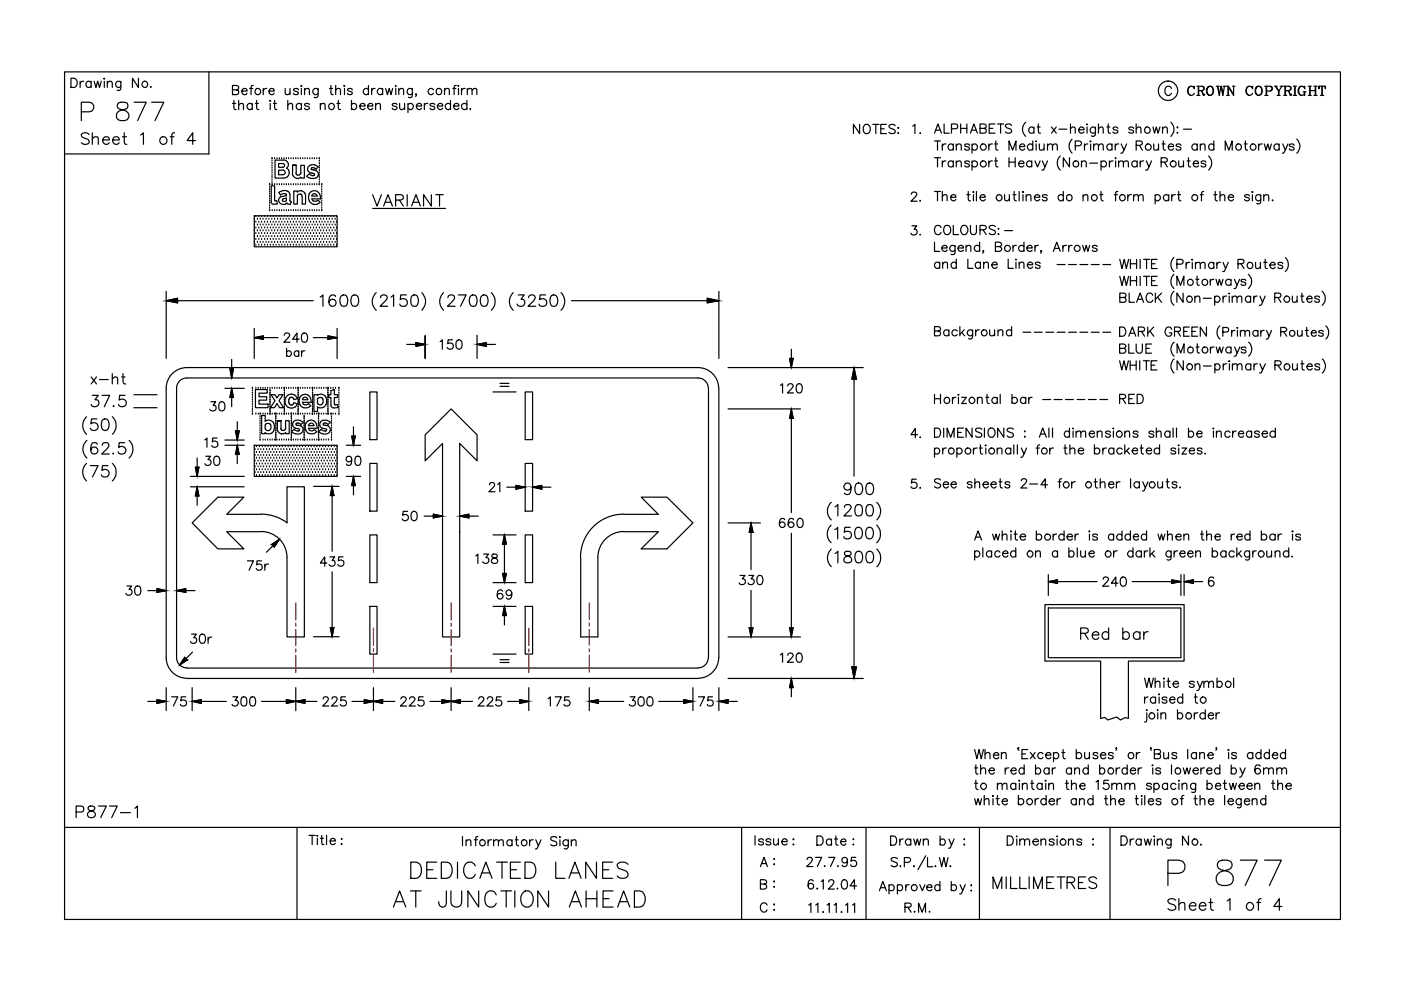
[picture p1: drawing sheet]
<svg xmlns="http://www.w3.org/2000/svg" width="297mm" height="210mm" viewBox="0 0 297 210" stroke-linecap="round" stroke-linejoin="round" font-family="sans-serif">
<g fill="none" stroke="#000" stroke-width=".25">
<path d="M13.7 15.2h270.5v179.7h-270.5zM15 16.6h.7a1.02 1.02 0 0 1 .7 1 1.02 1.02 0 0 1-.7 .9h-.7zM17 17.2v1.3M17.8 17.2a.64 .64 0 0 0-.8 .6M19.3 17.5a.61 .61 0 0 0-.9-.1 .61 .61 0 0 0 0 .9 .61 .61 0 0 0 .9-.1M19.3 17.2v1.3M20 17.2l.3 1.3 .4-1.3 .4 1.3 .4-1.3M22.1 17.2v1.3M22.1 16.6v.2zM22.7 17.6l.5-.4 .5 .1 .1 1.2M22.7 17.2v1.3M25.6 17.2l-.1 1.8-.2 .2-.5-.1"/>
<path d="M25.6 17.5a.61 .61 0 0 0-.9-.1 .61 .61 0 0 0 0 .9 .61 .61 0 0 0 .9-.1M29.4 16.6v1.9l-1.3-1.9v1.9M32 18.3l-.1 .2h.2M44.3 15.2v17.4h-30.6M49.3 19h1.1l.2-.3-.1-.4-.4-.2h-.8v2h.8l.4-.2v-.7l-.4-.2M51.3 19.3h1.1a.6 .6 0 0 0-.9-.5 .6 .6 0 0 0-.1 1 .57 .57 0 0 0 1 0M52.9 18.8h.7M53.7 18.1l-.4 .1-.1 .3v1.6M55.8 18.8v1.3M56.6 18.8a.64 .64 0 0 0-.8 .5M57 19.3h1.1a.6 .6 0 0 0-.8-.5 .6 .6 0 0 0-.2 1 .57 .57 0 0 0 1 0M60.5 18.8l.1 1.2 .4 .1 .5-.4"/>
<path d="M61.5 18.8v1.3M63.3 19a.57 .57 0 0 0-1.1 0l.3 .3 .7 .2 .1 .3a.57 .57 0 0 1-1.1 0M63.9 18.8v1.3M63.9 18.1l.1 .1-.1 .1zM64.6 19.1l.4-.3h.5l.1 1.3M64.6 18.8v1.3M67.5 18.8v1.4a.53 .53 0 0 1-.9 .4M67.5 19a.63 .63 0 0 0-1-.1 .63 .63 0 0 0 0 1 .63 .63 0 0 0 1-.1M69.9 18.8h.6M70.2 18.1v1.6v.3l.4 .1M71.2 19.1l.4-.3h.5l.1 1.3M71.2 18.1v2"/>
<path d="M72.9 18.2h.2zM73 18.8v1.3M74.7 19a.57 .57 0 0 0-1 0l.1 .2 .8 .3 .1 .3a.57 .57 0 0 1-1 0M78.1 19a.61 .61 0 0 0-.9 0 .61 .61 0 0 0 0 .9 .61 .61 0 0 0 .9-.1M78.1 18.1v2M78.8 18.8v1.3M79.5 18.8a.58 .58 0 0 0-.7 .5M81.1 19a.63 .63 0 0 0-.9-.1 .63 .63 0 0 0 0 1 .63 .63 0 0 0 .9-.1M81.1 18.8v1.3M81.8 18.8l.3 1.3 .4-1.3 .4 1.3 .3-1.3M83.9 18.8v1.3M83.9 18.1v.2z"/>
<path d="M84.6 19.1l.4-.3h.5l.1 1.3M84.6 18.8v1.3M87.4 18.8l-.1 1.7-.2 .2-.5-.1M87.4 19a.61 .61 0 0 0-.9 0 .61 .61 0 0 0 0 .9 .61 .61 0 0 0 .9-.1M88.3 20h-.2h.2l-.2 .4M91.9 19a.63 .63 0 0 0-.9-.1 .63 .63 0 0 0 0 1 .63 .63 0 0 0 .9-.1M94.2 19.1l.5-.3h.5l.1 1.3M94.2 18.8v1.3M96 18.8h.7M96.7 18.1l-.3 .1-.1 .3v1.6M97.2 18.8v1.3M97.2 18.1v.2z"/>
<path d="M97.8 18.8v1.3M98.6 18.8a.64 .64 0 0 0-.8 .5M99.1 19.1l.4-.3h.5l.1 1.3M99.1 18.8v1.3M100.1 19.1l.5-.3h.4l.1 1.3M248.4 18.8a.72 .72 0 0 0-.8-.5 .72 .72 0 0 0-.6 .7v.5a.72 .72 0 0 0 .6 .7 .72 .72 0 0 0 .8-.4M252.5 18.3a1.11 1.11 0 0 0 0 1.9M253.1 18.5l.1 .3v-.5l-.1 .2a.75 .75 0 0 0-.8-.2 .75 .75 0 0 0-.5 .7 .83 .83 0 0 0 .2 .9 .83 .83 0 0 0 .9 .2l.3-.3M253.8 18.3h1.1l.4 .3-.1 .5-1.1 .1M254.1 18.3v1.9M254.6 19.2l.3 .2 .3 .6h.2M254.8 19.3l.4 .9h.1l.1-.3"/>
<path d="M254.9 18.3l.3 .3v.4l-.3 .2M256.5 18.3a1 1 0 0 0-.7 1 1 1 0 0 0 .8 .9 1.06 1.06 0 0 0 .7-.9 1.06 1.06 0 0 0-.7-1 1.03 1.03 0 0 0-.7 .9 1.03 1.03 0 0 0 .6 1M256.6 18.3a1.12 1.12 0 0 1 0 1.9M257.9 18.3h.6M258.1 18.3l.4 1.9 .4-1.9 .4 1.9 .3-1.9M258.2 18.3l.3 1.5M259 18.3l.3 1.5M259.4 18.3h.5M260.1 18.3h.4M260.4 18.3v1.9M261.3 18.3h.5M261.6 18.3v1.9l-1.1-1.7"/>
<path d="M264.8 18.3a1.11 1.11 0 0 0 0 1.9M265.5 18.5l.1 .3v-.5l-.1 .2a.75 .75 0 0 0-.8-.2 .75 .75 0 0 0-.5 .7 .83 .83 0 0 0 .1 .9 .83 .83 0 0 0 1 .2l.3-.3M266.8 18.3a1.01 1.01 0 0 0-.7 1 1.01 1.01 0 0 0 .9 .9 1.01 1.01 0 0 0 .6-1 1.01 1.01 0 0 0-.8-.9 1.12 1.12 0 0 0 0 1.9M267 18.3a1.12 1.12 0 0 1 0 1.9M268.2 18.3h1.1l.4 .2a.53 .53 0 0 1-.4 .8h-.8M268.5 18.3v1.9M269.3 18.3l.3 .2a.51 .51 0 0 1-.3 .8M270.2 18.3h.6M270.4 18.3l.7 1v.9M270.5 18.3l.7 1v.9M271.4 18.3h.6M271.8 18.3l-.6 1"/>
<path d="M272.2 18.3h1.1l.4 .3-.1 .5-1 .1M272.4 18.3v1.9M272.6 18.3v1.9M273 19.2l.3 .2 .4 .7 .1-.1M273.2 19.3l.4 .9h.1l.1-.3M273.3 18.3l.4 .3-.1 .4-.3 .2M274.2 18.3h.7M274.5 18.3v1.9M274.6 18.3v1.9M275.9 18.3a1.11 1.11 0 0 0 0 1.9M276.3 19.5h.6M276.5 18.5l.1 .3v-.5l-.1 .2a.75 .75 0 0 0-.8-.2 .75 .75 0 0 0-.5 .7l.2 .9a.65 .65 0 0 0 1.1 0"/>
<path d="M276.5 19.5v.7M276.6 19.5v.7M277.4 18.3h.6M277.7 18.3v1.9M277.8 18.3v1.9M277.8 19.2h1.1M278.6 18.3h.6M278.9 18.3v1.9M279 18.3v1.9M279.7 18.3l-.1 .5v-.5h1.4v.5l-.1-.5M280.3 18.3v1.9M17.2 23.7h1.7a1.02 1.02 0 0 0 1-1 1.02 1.02 0 0 0-1-1h-1.7v3.9"/>
<path d="M18.9 28.5a.92 .92 0 0 0-.9-.4 .92 .92 0 0 0-.8 .6 1.57 1.57 0 0 0 1.4 .8 .55 .55 0 0 1 0 1 1.13 1.13 0 0 1-1.4-.2M19.6 29.5a.86 .86 0 0 1 1.2-.4v1.5M19.6 28.2v2.4M21.8 29.7h1.4a.75 .75 0 0 0-1.1-.6 .75 .75 0 0 0-.2 1.2 .74 .74 0 0 0 1.3 0M23.9 29.7h1.4a.75 .75 0 0 0-1.1-.6 .75 .75 0 0 0-.2 1.2 .74 .74 0 0 0 1.3 0M25.1 21.8a.77 .77 0 0 0 .4 1.4 1.67 1.67 0 0 1 1.8 1.6l-.2 .4a1.52 1.52 0 0 1-2.4-.4 1.22 1.22 0 0 1 1.1-1.5l.8-.1a.81 .81 0 0 0 .3-1.4l-.5-.1zM26 29h.8M26.3 28.2v1.9l.1 .4 .5 .1M28.4 21.7h2.6l-1.8 3.9M29.8 28.6l.6-.4v2.4M32.1 21.7h2.6l-1.8 3.9M36.1 29h.8"/>
<path d="M37 28.2l-.5 .1-.1 .3v2M41.5 29.8h-1.8l1.2-1.6v2.4M49.3 21.9h.7M49.6 21.3v1.6l.1 .2 .4 .1M50.6 22.3l.5-.4 .4 .1 .1 1.2M50.6 21.3v1.9M53.5 22.2a.62 .62 0 0 0-.9-.1 .62 .62 0 0 0 0 .9 .62 .62 0 0 0 .9-.1M53.5 21.9v1.3M54.2 21.9h.6M54.4 21.3v1.6l.1 .2 .4 .1M57.2 39.2h.1M57.2 39.7h.1"/>
<path d="M57.3 21.9v1.3M57.3 21.3l.1 .1-.1 .1zM57.7 33.7h.1M57.7 34.2h.1M57.7 34.7h.1M57.7 35.2h.1M57.7 35.6h.1M57.7 36.2h.1M57.7 36.7h.1M57.7 37.2h.1M57.7 37.6h.1M57.7 38.1h.1"/>
<path d="M57.7 38.7h.1M57.7 39.2h.1M58 21.9h.6M58.2 21.3v1.6l.1 .2 .4 .1M58.2 39.2h.1M58.2 33.7h.1M58.7 39.2h.1M58.7 33.7h.1M59.1 34.7h.9a.4 .4 0 0 1 .3 .4 .4 .4 0 0 1-.3 .4h-.9zM59.1 36.1h.9a.49 .49 0 0 1 .5 .5 .49 .49 0 0 1-.5 .4h-.9zM59.2 39.2h.1M59.2 33.7h.1"/>
<path d="M59.7 39.2h.1M59.7 33.7h.1M60.1 33.9a.98 .98 0 0 1 1 .6 .98 .98 0 0 1-.4 1.2 1.08 1.08 0 0 1 .4 1.5M60.1 34h-1.8v3.8h1.9l.7-.3M60.2 39.2h.1M60.2 33.7h.1M60.7 39.2h.1M60.7 33.7h.1M61 22.3l.5-.4 .4 .1 .1 1.2M61 21.3v1.9M61.1 37.2l-.2 .3M61.2 39.2h.1"/>
<path d="M61.2 33.7h.1M61.7 39.2h.1M61.7 33.7h.1M62.2 39.2h.1M62.2 33.7h.1M62.7 39.2h.1M62.7 33.7h.1M62.8 36.7l.1 .3M62.8 36.7v-1.6h-.8h.8h-.8v1.6l.1 .6 .7 .5M63.2 39.2h.1M63.2 33.7h.1M63.7 39.2h.1"/>
<path d="M63.7 33.7h.1M63.7 36.9l-.2 .2h-.5M63.8 36.8l-.1 .1M63.8 36.8v-1.7h.7v2.7h-.7v-.2l-.5 .2h-.5M63.9 22.2a.62 .62 0 0 0-.9-.1 .62 .62 0 0 0 0 .9 .62 .62 0 0 0 .9-.1M63.9 21.9v1.3M64.2 39.2h.1M64.2 33.7h.1M64.7 39.2h.1M64.7 33.7h.1M65.2 39.2h.1M65.2 33.7h.1"/>
<path d="M65.4 35.3a.92 .92 0 0 0 .8 1.4M65.6 36.9l.7 .4M65.6 22.2a.62 .62 0 0 0-1 0 .9 .9 0 0 0 .9 .4l.1 .3a.57 .57 0 0 1-1 0M65.6 36.9l-.6 .4M65.7 39.2h.1M65.7 33.7h.1M66 35.9l.1 .1M66 35.7v.2M66.1 35.9l.3 .1M66.2 39.2h.1M66.2 33.7h.1M66.2 36.7l.5 .2-.1 .2"/>
<path d="M66.3 35.5l-.3 .1M66.3 35.6h.2M66.4 36l.3 .1M66.5 37.2h-.2M66.6 35.6l.4 .2M66.6 39.2h.1M66.6 33.7h.1M66.7 37.1l-.2 .1M66.7 36.1h.1M66.8 35l.6 .4M66.8 35h-.9l-.5 .3M66.8 36.1h.1"/>
<path d="M66.8 36.1l.3 .1M67 36.2a.83 .83 0 0 1 .4 1M67.2 39.2h.1M67.2 33.7h.1M67.5 37.2a1.62 1.62 0 0 1-2.5 .1M67.5 35.3l-.5 .6M67.7 39.2h.1M67.7 38.7h.1M67.7 38.1h.1M67.7 37.6h.1M67.7 37.2h.1M67.7 36.7h.1"/>
<path d="M67.7 36.2h.1M67.7 35.6h.1M67.7 35.2h.1M67.7 34.7h.1M67.7 34.2h.1M67.7 33.7h.1M67.9 22.3l.5-.4 .4 .1 .1 1.2M67.9 21.9v1.3M68.2 39.7h.1M68.2 39.2h.1M71.4 21.9h.7M71.7 21.3v1.6l.1 .2 .4 .1"/>
<path d="M74.5 22.2a.62 .62 0 0 1 .9-.1 .62 .62 0 0 1 0 .9 .62 .62 0 0 1-.9-.1M74.5 21.3v1.9M76.3 22.5h1.1a.6 .6 0 0 0-.8-.5 .6 .6 0 0 0-.2 .9 .57 .57 0 0 0 1 0M77.9 22.5h1.2a.6 .6 0 0 0-.9-.5 .6 .6 0 0 0-.2 .9 .57 .57 0 0 0 1.1 0M79.6 22.3l.5-.4 .5 .1 .1 1.2M79.6 21.9v1.3M84.2 22.2a.6 .6 0 0 0-1 0v.2a.9 .9 0 0 1 1 .5 .56 .56 0 0 1-.5 .4 .56 .56 0 0 1-.5-.4M84.7 21.9l.1 1.2 .5 .1 .5-.3M85.8 21.9v1.3M86.5 22.2a.64 .64 0 0 1 .9-.1 .64 .64 0 0 1 0 .9 .64 .64 0 0 1-.9-.1M86.5 21.9v2M88.3 22.5h1.1a.6 .6 0 0 0-.9-.5 .6 .6 0 0 0-.1 .9 .57 .57 0 0 0 1 0"/>
<path d="M90 21.9v1.3M90.7 21.9a.58 .58 0 0 0-.7 .6M92.2 22.2a.62 .62 0 0 0-1 0v.2a.9 .9 0 0 1 1 .5 .57 .57 0 0 1-1 0M92.7 22.5h1.2a.57 .57 0 0 0-.6-.6 .57 .57 0 0 0-.6 .6v.1a.61 .61 0 0 0 .5 .6 .61 .61 0 0 0 .7-.3M95.5 22.2a.62 .62 0 0 0-.9-.1 .62 .62 0 0 0 0 .9 .62 .62 0 0 0 .9-.1M95.5 21.3v1.9M96.2 22.5h1.1a.6 .6 0 0 0-.8-.5 .6 .6 0 0 0-.2 .9 .57 .57 0 0 0 1 0M99 22.2a.64 .64 0 0 0-1-.1 .64 .64 0 0 0 0 .9 .64 .64 0 0 0 1-.1M99 21.3v1.9M99.7 23v.2l.1-.1M182.3 26.4v1.9l-1.4-1.9v1.9M183.4 26.5a.98 .98 0 0 1 1.1 .6 .98 .98 0 0 1-.5 1.2 1.03 1.03 0 0 1-1-.7 1.03 1.03 0 0 1 .4-1.1z"/>
<path d="M185.1 26.4h1.3M185.7 26.4v1.9M186.7 27.3h.8M187.9 26.4h-1.2v1.9h1.2M189.8 26.7a.73 .73 0 0 0-.7-.4 .73 .73 0 0 0-.6 .5l.2 .3 .9 .4 .2 .6a.92 .92 0 0 1-1.3 0M190.3 27.1h.3zM190.3 28.2h.3zM193.5 26.8l.5-.4v1.9M195.1 28.2v.1l.1-.1M198.1 28.2l.8-1.9 .7 1.9M198.1 29.9h1.3M198.1 33.4h1.3"/>
<path d="M198.4 27.6h.9M198.8 29.9v1.9M198.8 33.4v2M199.8 30.5v1.3M199.8 34.1v1.3M200.2 26.3v1.9h1.1M200.5 30.5a.64 .64 0 0 0-.7 .6M200.5 34.1a.64 .64 0 0 0-.7 .6M201.7 27.3l1.2-.1 .1-.3v-.4l-.4-.2h-.9v1.9M202.1 30.8a.61 .61 0 0 0-.9-.1 .61 .61 0 0 0 0 .9 .61 .61 0 0 0 .9-.1M202.1 30.5v1.3M202.1 34.4a.62 .62 0 0 0-.9-.1 .62 .62 0 0 0 0 .9 .62 .62 0 0 0 .9-.1"/>
<path d="M202.1 34.1v1.3M202.7 30.9l.5-.4 .5 .1 .1 1.2M202.7 30.5v1.3M202.7 34.5l.5-.4 .5 .1 .1 1.2M202.7 34.1v1.3M203.7 26.3v1.9M203.7 27.2h1.3M205 26.3v1.9M205.5 30.8a.56 .56 0 0 0-.5-.3 .56 .56 0 0 0-.5 .3l.1 .2a.9 .9 0 0 1 .9 .5 .56 .56 0 0 1-.5 .4 .56 .56 0 0 1-.5-.4M205.5 34.4a.6 .6 0 0 0-1 0l.1 .2a.9 .9 0 0 1 .9 .5 .6 .6 0 0 1-1 0M205.8 28.2l.7-1.9 .7 1.9M206 27.6h.9"/>
<path d="M206.1 30.8a.63 .63 0 0 1 .9-.1 .63 .63 0 0 1 0 1 .63 .63 0 0 1-.9-.2M206.1 30.5v2M206.1 34.4a.64 .64 0 0 1 .9-.1 .64 .64 0 0 1 0 .9 .64 .64 0 0 1-.9-.1M206.1 34.1v2M207.8 27.2l1.1-.1 .2-.3-.1-.3-.4-.2h-.8v1.9h.8a.51 .51 0 0 0 .5-.5 .51 .51 0 0 0-.5-.5M209.6 30.5v1.3M209.6 34.1v1.3M209.7 27.2h.8M210.4 30.5a.64 .64 0 0 0-.8 .6M210.4 34.1a.64 .64 0 0 0-.8 .6M210.9 30.5h.6M210.9 34.1h.6"/>
<path d="M211 26.3h-1.3v1.9h1.3M211.1 29.9v1.6l.1 .2 .4 .1M211.1 33.4v1.7l.1 .2 .4 .1M211.5 26.3h1.3M212.1 26.3v1.9M213.9 31.8v-1.9l.8 1.9 .7-1.9v1.9M213.9 33.4v2M213.9 34.4h1.3M214.5 26.6a.73 .73 0 0 0-.7-.3 .73 .73 0 0 0-.6 .5l.2 .3 .9 .3a.5 .5 0 0 1 0 .8 .99 .99 0 0 1-1.1-.2M215.2 33.4v2M216 34.7h1.1a.57 .57 0 0 0-.6-.6 .57 .57 0 0 0-.5 .6v.1a.63 .63 0 0 0 .4 .6 .63 .63 0 0 0 .7-.3M216.2 31.1h1.1a.6 .6 0 0 0-.9-.5 .6 .6 0 0 0-.1 .9 .57 .57 0 0 0 1 0"/>
<path d="M217.5 25.9a1.99 1.99 0 0 0 0 3M218.8 34.4a.62 .62 0 0 0-1-.1 .62 .62 0 0 0 0 .9 .62 .62 0 0 0 1-.1M218.8 34.1v1.3M219 30.8a.63 .63 0 0 0-1-.1 .63 .63 0 0 0 0 1 .63 .63 0 0 0 1-.2M219 29.9v1.9M219.2 27.2a.62 .62 0 0 0-.9-.1 .62 .62 0 0 0 0 1 .62 .62 0 0 0 .9-.1M219.2 26.9v1.3M219.4 34.1l.6 1.3 .5-1.3M219.6 30h.2zM219.7 30.5v1.3M219.9 26.9h.6M220.1 26.3v1.6l.1 .3h.4"/>
<path d="M220.4 30.5v1.2l.5 .1 .5-.3M221 34.1l.5 1.3 .6-1.3M221.4 30.5v1.3M221.5 35.4l-.2 .6-.4 .1M222.1 30.9l.5-.4 .4 .1 .2 1.2M222.1 30.5v1.3M222.9 26.9l1.1 1.3M223.2 30.9l.4-.4 .4 .1 .2 1.2M224 26.9l-1.1 1.3M224.5 27.4h1.7M224.8 33.1a2.08 2.08 0 0 0 0 3M226.8 33.4v2l-1.4-2v2"/>
<path d="M227 27.3l.4-.4 .5 .2 .1 1.1M227 26.3v1.9M227.3 29.5a2.03 2.03 0 0 0 0 3M228 30.9h.8a.51 .51 0 0 0 .5-.5 .51 .51 0 0 0-.5-.5h-.8v1.9M228.7 27.5h1.1a.57 .57 0 0 0-.5-.6 .57 .57 0 0 0-.6 .6v.2a.63 .63 0 0 0 .5 .5 .63 .63 0 0 0 .6-.2M229.3 34.5a.63 .63 0 0 1 .9-.3l.1 1.2M229.3 34.1v1.3M229.9 30.5v1.3M230.5 26.3v.2zM230.5 26.9v1.3M230.6 30.5a.58 .58 0 0 0-.7 .6M231 34.6h1.7"/>
<path d="M231.1 30h.2zM231.2 30.5v1.3M231.9 30.9l.4-.4 .5 .1 .1 1.2M231.9 30.5v1.3M232.3 26.9v1.5a.54 .54 0 0 1-.9 .4M232.3 27.2a.64 .64 0 0 0-1-.1 .64 .64 0 0 0 0 1 .64 .64 0 0 0 1-.1M232.9 27.3l.5-.4 .4 .2 .1 1.1M232.9 26.3v1.9M232.9 30.9l.5-.4 .4 .1 .1 1.2M233.4 34.4a.64 .64 0 0 1 1-.1 .64 .64 0 0 1 0 .9 .64 .64 0 0 1-1-.1M233.4 34.1v2M234.7 26.9h.6"/>
<path d="M235 26.3v1.6v.3h.4M235.2 34.1v1.3M235.8 30.8a.61 .61 0 0 0-.9-.1 .61 .61 0 0 0 0 .9 .61 .61 0 0 0 .9-.1M235.8 30.5v1.3M236 34.1a.64 .64 0 0 0-.8 .6M236.4 30.5v1.3M236.5 33.4v.3zM236.5 34.1v1.3M237 27.2a.57 .57 0 0 0-1 0 .9 .9 0 0 0 .9 .5l.1 .3a.62 .62 0 0 1-1 0M237.2 30.5a.58 .58 0 0 0-.8 .6M237.2 34.5l.4-.4 .5 .1 .1 1.2M237.2 34.1v1.3"/>
<path d="M237.7 30.5l.6 1.3 .6-1.3M238.2 34.5l.4-.4 .5 .1 .1 1.2M238.3 31.8l-.4 .7h-.3M240.3 27.2a.57 .57 0 0 0-1 0 .9 .9 0 0 0 1 .5v.3a.62 .62 0 0 1-1 0M240.9 27.3l.5-.4 .4 .2 .1 1.1M240.9 26.3v1.9M240.9 30.8h.8a.5 .5 0 0 0 .5-.6l-.5-.3h-.8v1.9M241.1 34.4a.64 .64 0 0 0-.9-.1 .64 .64 0 0 0 0 .9 .64 .64 0 0 0 .9-.1M241.1 34.1v1.3M241.6 30.8l.6 1M241.7 34.1v1.3M242.5 34.1a.58 .58 0 0 0-.8 .6"/>
<path d="M243 34.1l.6 1.3 .6-1.3M243.6 35.4l-.4 .7h-.3M244.4 26.9l.4 1.3 .4-1.3 .3 1.3 .4-1.3M244.6 30.5l.1 1.2 .5 .1 .4-.3M245.6 30.5v1.3M246.2 34.4l1.1-.1 .2-.3-.1-.3-.4-.3h-.8v2M246.4 30.5h.6M246.5 27.3l.4-.4 .5 .2 .1 1.1M246.5 26.9v1.3M246.6 29.9v1.6l.2 .2 .3 .1M246.9 34.4l.6 1M247.7 31.1h1.1a.6 .6 0 0 0-.8-.5 .6 .6 0 0 0-.2 .9 .56 .56 0 0 0 .5 .4 .56 .56 0 0 0 .5-.4"/>
<path d="M248.3 25.9a2.08 2.08 0 0 1 0 3M249.5 27.1l.2-.2v.2zM249.5 28.2h.2zM249.9 34.1v1a.47 .47 0 0 0 .8 .2l.2-.2M250.4 30.8a.57 .57 0 0 0-1 0v.2a.9 .9 0 0 1 1 .5 .57 .57 0 0 1-1 0M250.9 27.4h1.7M250.9 34.1v1.3M251.7 34.1h.6M252 33.4v1.7l.1 .2 .3 .1M253 34.7h1.1a.6 .6 0 0 0-.8-.5 .6 .6 0 0 0-.2 .9 .62 .62 0 0 0 1 0M253.8 20.2h.6M253.8 30.8a.63 .63 0 0 0-.9-.1 .63 .63 0 0 0 0 1 .63 .63 0 0 0 .9-.2"/>
<path d="M253.8 30.5v1.3M254.5 30.9l.4-.4 .5 .1 .1 1.2M254.5 30.5v1.3M255.7 34.4a.6 .6 0 0 0-1.1 0l.1 .2a.9 .9 0 0 1 1 .5 .6 .6 0 0 1-1.1 0M256.3 33.1a2.08 2.08 0 0 1 0 3M257.4 30.8a.61 .61 0 0 0-.9-.1 .61 .61 0 0 0 0 .9 .61 .61 0 0 0 .9-.1M257.4 29.9v1.9M259.8 31.8v-1.9l.7 1.9 .8-1.9v1.9M260.1 20.2h.5M261.6 20l-1.1-1.7v1.9M263.8 30.5h.6M264 29.9v1.6l.1 .2 .4 .1"/>
<path d="M266.8 30.5v1.3M267.6 30.5a.64 .64 0 0 0-.8 .6M268.1 30.5l.3 1.3 .4-1.3 .4 1.3 .4-1.3M268.2 20.2h.6M270.8 20.2h.6M271.2 30.8a.61 .61 0 0 0-.9-.1 .61 .61 0 0 0 0 .9 .61 .61 0 0 0 .9-.1M271.2 30.5v1.3M272 30.5l.5 1.3 .6-1.3M272.2 20.2h.6M272.5 31.8l-.4 .7h-.2M274.2 20.2h.7M274.4 30.8a.57 .57 0 0 0-1 0v.2l.9 .3 .1 .2a.57 .57 0 0 1-1 0"/>
<path d="M274.9 29.5a1.95 1.95 0 0 1 0 3M277.4 20.2h.6M278.6 20.2h.6M280 20.2h.6M53.9 45.8h17.6v6.5h-17.6zM53.9 50.2h.1M53.9 48.9h.1M53.9 47.7h.1M53.9 46.5h.1M53.9 51.4h.1M54.2 50.8h.1M54.2 49.5h.1"/>
<path d="M54.2 48.3h.1M54.2 47.1h.1M54.2 45.9h.1M54.2 52h.1M54.6 50.2h.1M54.6 48.9h.1M54.6 47.7h.1M54.6 46.5h.1M54.6 51.4h.1M54.9 50.8h.1M54.9 49.5h.1M54.9 48.3h.1"/>
<path d="M54.9 47.1h.1M54.9 45.9h.1M54.9 52h.1M55.2 50.2h.1M55.2 48.9h.1M55.2 47.7h.1M55.2 46.5h.1M55.2 51.4h.1M55.5 50.8h.1M55.5 49.5h.1M55.5 48.3h.1M55.5 47.1h.1"/>
<path d="M55.5 45.9h.1M55.5 52h.1M55.8 50.2h.1M55.8 48.9h.1M55.8 47.7h.1M55.8 46.5h.1M55.8 51.4h.1M56.1 50.8h.1M56.1 49.5h.1M56.1 48.3h.1M56.1 47.1h.1M56.1 45.9h.1"/>
<path d="M56.1 52h.1M56.4 50.2h.1M56.4 48.9h.1M56.4 47.7h.1M56.4 46.5h.1M56.4 51.4h.1M56.7 50.8h.1M56.7 49.5h.1M56.7 48.3h.1M56.7 47.1h.1M56.7 45.9h.1M56.7 52h.1"/>
<path d="M57 50.2h.1M57 48.9h.1M57 47.7h.1M57 46.5h.1M57 51.4h.1M57.2 44.7h.1M57.2 40.2h.1M57.2 40.7h.1M57.2 41.1h.1M57.2 41.7h.1M57.2 42.2h.1M57.2 42.6h.1"/>
<path d="M57.2 43.1h.1M57.2 43.6h.1M57.2 44.2h.1M57.3 50.8h.1M57.3 49.5h.1M57.3 48.3h.1M57.3 47.1h.1M57.3 45.9h.1M57.3 52h.1M57.5 42.7a.7 .7 0 0 0 1 .6l.2-.1M57.6 50.2h.1M57.6 48.9h.1"/>
<path d="M57.6 47.7h.1M57.6 46.5h.1M57.6 51.4h.1M57.7 44.7h.1M57.9 50.8h.1M57.9 49.5h.1M57.9 48.3h.1M57.9 47.1h.1M57.9 45.9h.1M57.9 52h.1M58.2 50.2h.1M58.2 48.9h.1"/>
<path d="M58.2 47.7h.1M58.2 46.5h.1M58.2 51.4h.1M58.2 44.7h.1M58.4 42.6l-.2-.1v-3.1h-.7v3.4M58.4 42.6h.3l.1 .7M58.5 50.8h.1M58.5 49.5h.1M58.5 48.3h.1M58.5 47.1h.1M58.5 45.9h.1M58.5 52h.1"/>
<path d="M58.7 44.7h.1M58.9 50.2h.1M58.9 48.9h.1M58.9 47.7h.1M58.9 46.5h.1M58.9 51.4h.1M59.2 50.8h.1M59.2 49.5h.1M59.2 48.3h.1M59.2 47.1h.1M59.2 45.9h.1M59.2 52h.1"/>
<path d="M59.2 44.7h.1M59.5 50.2h.1M59.5 48.9h.1M59.5 47.7h.1M59.5 46.5h.1M59.5 51.4h.1M59.5 43.2l.5 .1h.6M59.5 41.7a.83 .83 0 0 0 0 1.4M59.7 44.7h.1M59.7 50.8h.1M59.7 49.5h.1M59.7 48.3h.1"/>
<path d="M59.7 47.1h.1M59.7 45.9h.1M59.7 52h.1M59.9 42.5l.2 .2M60 42.2l-.1 .3M60 50.2h.1M60 48.9h.1M60 47.7h.1M60 46.5h.1M60 51.4h.1M60.1 42.7h.4M60.2 44.7h.1"/>
<path d="M60.3 41.1l.4 .1v.3M60.4 50.8h.1M60.4 49.5h.1M60.4 48.3h.1M60.4 47.1h.1M60.4 45.9h.1M60.4 52h.1M60.5 43.2l.3-.2 .7 .3M60.7 50.2h.1M60.7 48.9h.1M60.7 47.7h.1M60.7 46.5h.1"/>
<path d="M60.7 51.4h.1M60.7 41.5l-1.2 .3M60.7 42l-.7 .2M60.7 42.4l-.2 .3M60.7 42v.5M60.7 44.7h.1M60.8 40.5l.5 .2 .1 .5M60.8 40.5l-.9-.1-.8 .4 .4 .6 .8-.4M61 50.8h.1M61 49.5h.1M61 48.3h.1M61 47.1h.1"/>
<path d="M61 45.9h.1M61 52h.1M61.2 44.7h.1M61.3 50.2h.1M61.3 48.9h.1M61.3 47.7h.1M61.3 46.5h.1M61.3 51.4h.1M61.4 42.5l.3 .3M61.5 41.2v1.3M61.6 50.8h.1M61.6 49.5h.1"/>
<path d="M61.6 48.3h.1M61.6 47.1h.1M61.6 45.9h.1M61.6 52h.1M61.7 44.7h.1M61.7 42.8l-.2 .5M61.9 50.2h.1M61.9 48.9h.1M61.9 47.7h.1M61.9 46.5h.1M61.9 51.4h.1M62.2 50.8h.1"/>
<path d="M62.2 49.5h.1M62.2 48.3h.1M62.2 47.1h.1M62.2 45.9h.1M62.2 52h.1M62.2 44.7h.1M62.5 50.2h.1M62.5 48.9h.1M62.5 47.7h.1M62.5 46.5h.1M62.5 51.4h.1M62.7 44.7h.1"/>
<path d="M62.8 50.8h.1M62.8 49.5h.1M62.8 48.3h.1M62.8 47.1h.1M62.8 45.9h.1M62.8 52h.1M63.1 40.7v-.2h-.8v2.8h.8v-1.8M63.1 50.2h.1M63.1 48.9h.1M63.1 47.7h.1M63.1 46.5h.1M63.1 51.4h.1"/>
<path d="M63.2 44.7h.1M63.3 41.2l-.3 .3M63.4 50.8h.1M63.4 49.5h.1M63.4 48.3h.1M63.4 47.1h.1M63.4 45.9h.1M63.4 52h.1M63.7 44.7h.1M63.7 41.2l.2 .1 .1 .3M63.7 41.2h-.4M63.7 50.2h.1"/>
<path d="M63.7 48.9h.1M63.7 47.7h.1M63.7 46.5h.1M63.7 51.4h.1M63.9 40.5l-.4-.1-.5 .3M64 40.5l.7 .5M64 50.8h.1M64 49.5h.1M64 48.3h.1M64 47.1h.1M64 45.9h.1M64 52h.1"/>
<path d="M64.2 44.7h.1M64.3 50.2h.1M64.3 48.9h.1M64.3 47.7h.1M64.3 46.5h.1M64.3 51.4h.1M64.6 41l.2 2.3h-.7v-1.6M64.7 50.8h.1M64.7 49.5h.1M64.7 48.3h.1M64.7 47.1h.1M64.7 45.9h.1"/>
<path d="M64.7 52h.1M64.7 44.7h.1M65 50.2h.1M65 48.9h.1M65 47.7h.1M65 46.5h.1M65 51.4h.1M65.2 44.7h.1M65.3 50.8h.1M65.3 49.5h.1M65.3 48.3h.1M65.3 47.1h.1"/>
<path d="M65.3 45.9h.1M65.3 52h.1M65.5 50.2h.1M65.5 48.9h.1M65.5 47.7h.1M65.5 46.5h.1M65.5 51.4h.1M65.6 41.1a1.52 1.52 0 0 0 .8 2.2M65.7 44.7h.1M65.8 50.8h.1M65.8 49.5h.1M65.8 48.3h.1"/>
<path d="M65.8 47.1h.1M65.8 45.9h.1M65.8 52h.1M66 40.6l-.5 .5M66.1 41.6h1.1a.57 .57 0 0 0-.5-.5 .57 .57 0 0 0-.6 .5M66.2 50.2h.1M66.2 48.9h.1M66.2 47.7h.1M66.2 46.5h.1M66.2 51.4h.1M66.2 44.7h.1M66.5 50.8h.1"/>
<path d="M66.5 49.5h.1M66.5 48.3h.1M66.5 47.1h.1M66.5 45.9h.1M66.5 52h.1M66.6 44.7h.1M66.8 50.2h.1M66.8 48.9h.1M66.8 47.7h.1M66.8 46.5h.1M66.8 51.4h.1M67.1 42.7l.3-.3 .5 .5"/>
<path d="M67.1 50.8h.1M67.1 49.5h.1M67.1 48.3h.1M67.1 47.1h.1M67.1 45.9h.1M67.1 52h.1M67.2 44.7h.1M67.3 43.3h-.9M67.3 40.6l.5 .7 .2 .9-1.9-.1 .3 .5h.6M67.3 40.6a1.21 1.21 0 0 0-1.3 0M67.4 50.2h.1M67.4 48.9h.1"/>
<path d="M67.4 47.7h.1M67.4 46.5h.1M67.4 51.4h.1M67.7 44.7h.1M67.7 50.8h.1M67.7 49.5h.1M67.7 48.3h.1M67.7 47.1h.1M67.7 45.9h.1M67.7 52h.1M67.8 42.9l-.5 .4M68 50.2h.1"/>
<path d="M68 48.9h.1M68 47.7h.1M68 46.5h.1M68 51.4h.1M68.2 44.7h.1M68.2 44.2h.1M68.2 43.6h.1M68.2 43.1h.1M68.2 42.6h.1M68.2 42.2h.1M68.2 41.7h.1M68.2 41.1h.1"/>
<path d="M68.2 40.7h.1M68.2 40.2h.1M68.3 50.8h.1M68.3 49.5h.1M68.3 48.3h.1M68.3 47.1h.1M68.3 45.9h.1M68.3 52h.1M68.6 50.2h.1M68.6 48.9h.1M68.6 47.7h.1M68.6 46.5h.1"/>
<path d="M68.6 51.4h.1M68.9 49.5h.1M68.9 48.3h.1M68.9 47.1h.1M68.9 45.9h.1M68.9 52h.1M68.9 50.8h.1M69.2 50.2h.1M69.2 48.9h.1M69.2 47.7h.1M69.2 46.5h.1M69.2 51.4h.1"/>
<path d="M69.5 49.5h.1M69.5 48.3h.1M69.5 47.1h.1M69.5 45.9h.1M69.5 52h.1M69.5 50.8h.1M69.8 50.2h.1M69.8 48.9h.1M69.8 47.7h.1M69.8 46.5h.1M69.8 51.4h.1M70.1 49.5h.1"/>
<path d="M70.1 48.3h.1M70.1 47.1h.1M70.1 45.9h.1M70.1 52h.1M70.1 50.8h.1M70.4 50.2h.1M70.4 48.9h.1M70.4 47.7h.1M70.4 46.5h.1M70.4 51.4h.1M70.8 49.5h.1M70.8 48.3h.1"/>
<path d="M70.8 47.1h.1M70.8 45.9h.1M70.8 52h.1M70.8 50.8h.1M71.1 50.2h.1M71.1 48.9h.1M71.1 47.7h.1M71.1 46.5h.1M71.1 51.4h.1M71.3 49.5h.1M71.3 48.3h.1M71.3 47.1h.1"/>
<path d="M71.3 45.9h.1M71.3 52h.1M71.3 50.8h.1M79 41.3l.9 2.4 1-2.4M79 44.2h15.5M81.3 43.7l1-2.4 .9 2.4M81.7 42.9h1.1M83.9 42.4l1.4-.1a.54 .54 0 0 0 0-.9l-1.4-.1v2.4M84.7 42.4l.8 1.3M86.3 41.3v2.4M87.3 43.7l.9-2.4 .9 2.4M87.6 42.9h1.1"/>
<path d="M91.5 41.3v2.4l-1.7-2.4v2.4M92.4 41.3h1.6M93.2 41.3v2.4M193.2 41.2l.4-.5 .6 .1a.41 .41 0 0 1 .1 .6l-1.2 1.3h1.4M193.4 47.9h1l-.6 .7a.66 .66 0 0 1 .6 .9 .66 .66 0 0 1-1 .2l-.3-.3M195.1 42.5l-.1 .1h.2M195.1 49.7h-.1h.2M198.1 40.6h1.3M198.1 51.4v1.9h1.1M198.8 40.6v2M199.2 55.9a.61 .61 0 0 0-.9-.1 .61 .61 0 0 0 0 .9 .61 .61 0 0 0 .9-.1M199.2 55.6v1.3"/>
<path d="M199.5 48.3a.72 .72 0 0 0-.8-.5 .72 .72 0 0 0-.6 .7v.5a.72 .72 0 0 0 .6 .7 .72 .72 0 0 0 .8-.4M199.7 52.6h1.1a.6 .6 0 0 0-.8-.5 .6 .6 0 0 0-.2 .9 .62 .62 0 0 0 1 0M199.8 41.7l.5-.4 .4 .1 .1 1.2M199.8 40.6v2M199.9 56l.4-.4 .5 .1 .1 1.2M199.9 55.6v1.3M200.3 48a.74 .74 0 0 1 .8-.2 .74 .74 0 0 1 .5 .7 .9 .9 0 0 1-.2 .9 .9 .9 0 0 1-1 .3l-.3-.7zM201.6 41.8h1.1a.6 .6 0 0 0-.9-.5 .6 .6 0 0 0-.2 1 .57 .57 0 0 0 1.1 0M202.1 47.8v1.9h1.1M202.5 52v1.5a.53 .53 0 0 1-.9 .4M202.5 52.3a.64 .64 0 0 0-.9-.1 .64 .64 0 0 0 0 .9 .64 .64 0 0 0 .9-.1M202.7 55.9a.61 .61 0 0 0-.9-.1 .61 .61 0 0 0 0 .9 .61 .61 0 0 0 .9-.1"/>
<path d="M202.7 54.9v2M203.1 52.6h1.2a.62 .62 0 0 0-.7-.5 .62 .62 0 0 0-.6 .6 .62 .62 0 0 0 .6 .6l.7-.3M203.9 48a.74 .74 0 0 1 .8-.2 .74 .74 0 0 1 .5 .7v.5a.76 .76 0 0 1-.8 .8 .76 .76 0 0 1-.7-.8zM204.8 52.4a.67 .67 0 0 1 1-.3v1.2M204.8 52v1.3M205 41.3h.7M205.2 54.9v2h1.1M205.3 40.6v1.6l.1 .3 .4 .1M205.8 47.8v1.4a.64 .64 0 0 0 .6 .5 .64 .64 0 0 0 .6-.5v-1.4M206.4 41.3v1.3M206.4 40.6v.2zM207 40.6v2"/>
<path d="M207.7 52.3a.64 .64 0 0 0-.9-.1 .64 .64 0 0 0 0 .9 .64 .64 0 0 0 .9-.1M207.7 51.4v1.9M207.8 41.8h1.1a.6 .6 0 0 0-.9-.5 .6 .6 0 0 0-.1 1 .57 .57 0 0 0 1 0M207.8 48.7h.8a.5 .5 0 0 0 .5-.6l-.5-.3h-.8v1.9M207.9 55.9a.61 .61 0 0 0-.9-.1 .61 .61 0 0 0 0 .9 .61 .61 0 0 0 .9-.1M207.9 55.6v1.3M208.4 48.7l.7 1M208.5 56l.5-.4 .5 .1 .1 1.2M208.5 55.6v1.3M208.5 53.2h-.2h.2l-.2 .5M210.3 56.1h1.1a.6 .6 0 0 0-.8-.5 .6 .6 0 0 0-.2 1 .56 .56 0 0 0 .5 .3 .56 .56 0 0 0 .5-.3M211 52.3h.9l.3-.2a.42 .42 0 0 0-.1-.7h-1.1v1.9h.9a.49 .49 0 0 0 .4-.3 .49 .49 0 0 0-.1-.5l-.3-.2"/>
<path d="M211 48a.75 .75 0 0 0-1.3 .3l.2 .2 .8 .3a.47 .47 0 0 1 .4 .4 .47 .47 0 0 1-.2 .5 .91 .91 0 0 1-1.2-.3M211.6 48.5h.2zM211.7 49.5l.1 .2h-.1zM213 41.3l.1 1.2 .4 .1 .5-.4M213 48.9h1.7M213.8 54.9v2h1.1M214 41.3v1.3M214.8 41.3h.6M214.8 52v1.3M215 40.6v1.6l.2 .3 .3 .1M215.4 54.9v.2zM215.4 55.6v1.3"/>
<path d="M215.5 52a.58 .58 0 0 0-.7 .6M216.1 56l.4-.4 .5 .1 .1 1.2M216.1 40.6v2M216.1 55.6v1.3M216.9 40.6l.1 .1-.1 .1zM216.9 41.3v1.3M217.1 52.3a.64 .64 0 0 0-.9-.1 .64 .64 0 0 0 0 .9 .64 .64 0 0 0 .9-.1M217.1 51.4v1.9M217.6 41.7l.4-.4 .5 .1 .1 1.2M217.6 41.3v1.3M217.7 52.6h1.1a.6 .6 0 0 0-.8-.5 .6 .6 0 0 0-.2 .9 .62 .62 0 0 0 1 0M217.8 56.1h1.2a.6 .6 0 0 0-.9-.5 .6 .6 0 0 0-.2 1 .56 .56 0 0 0 .6 .3 .56 .56 0 0 0 .5-.3"/>
<path d="M219.3 41.8h1.1a.57 .57 0 0 0-.5-.6 .57 .57 0 0 0-.6 .6v.2a.61 .61 0 0 0 .5 .6 .61 .61 0 0 0 .6-.3M219.4 52v1.3M220.1 52a.58 .58 0 0 0-.7 .6M220.5 55.9a.57 .57 0 0 0-1 0l.1 .1 .8 .3 .1 .3a.57 .57 0 0 1-1 0M220.8 53.2h-.2h.2l-.2 .5M222 41.5a.62 .62 0 0 0-1 0l.1 .2a.9 .9 0 0 1 .9 .5v.1a.57 .57 0 0 1-1 0M223.3 53.3l.7-1.9 .8 1.9M223.6 52.7h.9M224.1 56.1h1.7M225.4 52v1.3M225.4 41.5a.62 .62 0 0 0-.9 0 .62 .62 0 0 0 0 .9 .62 .62 0 0 0 .9-.1M225.4 40.6v2"/>
<path d="M226.1 52a.64 .64 0 0 0-.7 .6M226.5 56.1h1.7M226.6 52v1.3M227.3 52a.58 .58 0 0 0-.7 .6M229 56.1h1.6M229.5 52l.4 1.3 .4-1.3 .3 1.3 .4-1.3M229.6 41.7l.5-.4 .5 .1v1.2M229.6 41.3v1.3M231.4 56.1h1.7M232.6 52.3a.65 .65 0 0 0-1 0l.3 .3 .6 .1 .1 .3a.65 .65 0 0 1-1 0M233.2 41.3h.6M233.4 40.6v1.6l.2 .3 .3 .1"/>
<path d="M233.8 56.1h1.7M236.2 41.3h.7M237 40.6l-.4 .1-.1 .3v1.6M237.4 55l.5 1.9 .5-1.9 .4 1.9 .5-1.9M237.4 58.6l.5 1.9 .5-1.9 .4 1.9 .5-1.9M239.1 41.3v1.3M239.7 55v1.9M239.7 58.6v1.9M239.7 55.9h1.3M239.7 59.5h1.3M239.9 41.3a.64 .64 0 0 0-.8 .5M240.3 41.7l.5-.4 .5 .1 .1 1.2"/>
<path d="M240.3 41.3v1.3M241 55v1.9M241 58.6v1.9M241.4 41.7l.4-.4 .5 .1 .1 1.2M241.7 55v1.9M241.7 58.6v1.9M242.5 55h1.3M242.5 58.6h1.3M243.1 55v1.9M243.1 58.6v1.9M244.2 55.9h.7M244.2 59.5h.7"/>
<path d="M244.9 41.5a.62 .62 0 0 1 .9 0 .62 .62 0 0 1 0 .9 .62 .62 0 0 1-.9-.1M244.9 41.3v1.9M245.3 55h-1.1v1.9h1.1M245.3 58.6h-1.1v1.9h1.1M247.8 41.5a.64 .64 0 0 0-.9-.1 .64 .64 0 0 0 0 1 .64 .64 0 0 0 .9-.1M247.8 41.3v1.3M248.4 41.3v1.3M248.9 54.6a2.03 2.03 0 0 0 0 3M248.9 58.2a2.08 2.08 0 0 0 0 3M249.2 41.3a.64 .64 0 0 0-.8 .5M249.5 56h.9a.51 .51 0 0 0 .5-.5 .51 .51 0 0 0-.5-.5h-.9v1.9M249.7 41.3h.6"/>
<path d="M249.9 40.6v1.6l.1 .3 .4 .1M251.5 55.6v1.3M252.2 55.6a.64 .64 0 0 0-.7 .6M252.8 55.6v1.3M252.8 55v.2zM253.5 56l.4-.4 .5 .1 .1 1.2M253.5 55.6v1.3M253.5 59.2h.7M253.8 58.5v1.7l.1 .2 .4 .1M254.5 56l.4-.4 .5 .1 .1 1.2M254.5 41.3h.6M255.2 40.6l-.3 .1-.2 .3v1.6"/>
<path d="M256.6 59.2v1.3M257.4 55.9a.63 .63 0 0 0-1-.1 .63 .63 0 0 0 0 1 .63 .63 0 0 0 1-.2M257.4 55.6v1.3M257.4 59.2a.64 .64 0 0 0-.8 .6M257.4 41.3h.6M257.7 40.6v1.6v.3l.4 .1M257.8 59.2l.4 1.3 .3-1.3 .4 1.3 .4-1.3M258 55.6v1.3M258.7 41.7l.4-.4 .5 .1 .1 1.2M258.7 40.6v2M258.8 55.6a.64 .64 0 0 0-.8 .6M259.3 55.6l.6 1.3 .5-1.3"/>
<path d="M259.9 56.9l-.3 .6-.4 .1M260.4 41.8h1.1a.57 .57 0 0 0-.5-.6 .57 .57 0 0 0-.6 .6v.2a.61 .61 0 0 0 .5 .6 .61 .61 0 0 0 .6-.3M261 59.5a.64 .64 0 0 0-.9-.1 .64 .64 0 0 0 0 .9 .64 .64 0 0 0 .9-.1M261 59.2v1.3M261.7 59.2l.6 1.3 .5-1.3M262.5 55.9l1.1-.1 .2-.3-.1-.3-.4-.2h-.8v1.9M263.1 55.9l.7 1M264.1 59.5a.62 .62 0 0 0-1 0l.1 .2a.9 .9 0 0 1 .9 .5 .62 .62 0 0 1-1 0M264.7 58.2a1.99 1.99 0 0 1 0 3M264.9 41.5a.62 .62 0 0 0-1 0 .9 .9 0 0 0 .9 .5l.1 .3a.57 .57 0 0 1-1 0M265.5 41.3v1.3M265.5 40.6l.2 .1-.2 .1z"/>
<path d="M266.2 55.6l.1 1.3h.5l.4-.3M267.2 55.6v1.3M267.3 41.3l-.1 1.8-.3 .1-.4-.1M267.3 41.5a.62 .62 0 0 0-.9 0 .62 .62 0 0 0 0 .9 .62 .62 0 0 0 .9-.1M267.9 55.6h.7M267.9 41.7l.5-.4 .5 .1 .1 1.2M267.9 41.3v1.3M268.2 55v1.6l.1 .3h.4M269.3 56.2h1.1v-.2a.64 .64 0 0 0-1.1-.1 .64 .64 0 0 0 .4 1h.3l.4-.3M269.8 42.4v.2l.1-.1M272 55.9a.57 .57 0 0 0-1.1 0l.1 .2 .9 .3 .1 .2a.57 .57 0 0 1-1.1 0M272.5 54.6a2.03 2.03 0 0 1 0 3"/>
<path d="M19.3 79.9l1.2 1.5M20.5 79.9l-1.2 1.5M23.8 79.2v2.2M25.8 79.9h.7M26.1 79.2v1.8l.1 .3 .4 .1M35.2 63.8l2.4-.6v1zM35.2 63.8h31.2M35.2 61.8v14.2M39.6 77.9a4.4 4.4 0 0 0-4.4 4.4v57.1M39.6 77.9h108.4a4.4 4.4 0 0 1 4.4 4.4v57.1M48.7 78.2h.8l-.4 1.9zM49.1 76.2v3.9"/>
<path d="M53.9 71.6l2-.4v.8zM53.9 69.6v6.4M53.9 71.6h5M60.3 71.1l.3-.5 .6 .1 .2 .3-.3 .6-.9 1h1.3M60.8 74.6a.57 .57 0 0 1 .8 0 .57 .57 0 0 1 0 .8 .57 .57 0 0 1-.8-.1M60.8 73.8v1.8M63.3 74.6a.55 .55 0 0 0-.8 0 .55 .55 0 0 0 0 .8 .55 .55 0 0 0 .8-.1M63.3 74.4v1.2M63.4 71.9h-1.4l1-1.3v2M63.9 74.4v1.2M64.2 70.7a.64 .64 0 0 1 .9 .3 .98 .98 0 0 1-.7 1.6 1.24 1.24 0 0 1-.2-1.9zM64.6 74.4a.57 .57 0 0 0-.7 .5"/>
<path d="M66.4 71.6h5.1M67.9 63l.6-.5v2.4M69.5 71.2l2 .4-2 .4zM71.1 62.9a.69 .69 0 0 0-1-.2 1.73 1.73 0 0 0 0 2.2 .76 .76 0 0 0 1.1-.4 .76 .76 0 0 0-.5-1.1 .76 .76 0 0 0-1 .7M71.5 69.6v6.4M72.4 62.7a.77 .77 0 0 1 1.2 .3 2.01 2.01 0 0 1-.2 1.9 .86 .86 0 0 1-1.2-.4 1.79 1.79 0 0 1 .2-1.8zM74.7 62.7a.8 .8 0 0 1 1.2 .3 1.88 1.88 0 0 1-.2 1.9 .82 .82 0 0 1-1.2-.4 1.91 1.91 0 0 1 .2-1.8zM79.8 62.1a2.45 2.45 0 0 0 0 3.7M80.7 63.1a.5 .5 0 0 1 .5-.6h.4a.58 .58 0 0 1 .4 1l-1.4 1.4h1.6M82.9 63l.6-.5v2.4M86.2 62.5h-1.2l-.1 1a.86 .86 0 0 1 1.3 0 .86 .86 0 0 1-.2 1.3 .86 .86 0 0 1-1.2-.3M86.2 73h3.9"/>
<path d="M87.4 62.7a.75 .75 0 0 1 1.2 .3 2.01 2.01 0 0 1-.2 1.9 .86 .86 0 0 1-1.2-.4 2.09 2.09 0 0 1 .2-1.8zM88.2 72.6l1.9 .4-1.9 .4zM89.4 62.1a2.53 2.53 0 0 1 0 3.7M90.1 71.1v4.9M93.3 72.4l.5-.3v1.9M94 62.1a2.53 2.53 0 0 0 0 3.7M95 63.1l.1-.4a.82 .82 0 0 1 1.2 0 .85 .85 0 0 1-.3 1.1l-1.1 1.1h1.6M95.9 72.1h-.9l-.1 .8a.69 .69 0 0 1 1.1 0 .69 .69 0 0 1-.2 1.1 .69 .69 0 0 1-1-.3M97 72.2a.59 .59 0 0 1 .9 .2 1.32 1.32 0 0 1-.5 1.6h-.2a1.24 1.24 0 0 1-.2-1.8zM97.2 62.5h1.6l-1.2 2.4M99.9 62.7a.77 .77 0 0 1 1.1 .3 2.01 2.01 0 0 1-.2 1.9 .86 .86 0 0 1-1.2-.4 1.79 1.79 0 0 1 .3-1.8zM101.1 73l2-.4v.8z"/>
<path d="M101.1 73h3.9M101.1 71.1v4.9M102.2 62.7a.77 .77 0 0 1 1.2 .3 2.01 2.01 0 0 1-.3 1.9 .86 .86 0 0 1-1.1-.4 1.79 1.79 0 0 1 .2-1.8zM104.2 62.1a2.53 2.53 0 0 1 0 3.7M108.8 62.1a2.53 2.53 0 0 0 0 3.7M109.9 62.5h1.2l-.6 1a.78 .78 0 0 1 .8 .9 .78 .78 0 0 1-1.1 .5h-.3l-.3-.4M112.1 63.1l.2-.4a.79 .79 0 0 1 1 0 .76 .76 0 0 1-.2 1.1l-1.2 1.1h1.7M115.7 62.5h-1.2l-.1 1a.87 .87 0 0 1 1.3 0 .87 .87 0 0 1-.2 1.3 .87 .87 0 0 1-1.2-.3M116.9 62.7a.8 .8 0 0 1 1.2 .3 1.88 1.88 0 0 1-.2 1.9 .82 .82 0 0 1-1.2-.4 1.91 1.91 0 0 1 .2-1.8zM118.9 62.1a2.53 2.53 0 0 1 0 3.7M121.2 63.8h31.2M150 63.2l2.4 .6-2.4 .4z"/>
<path d="M152.4 61.8v14.2M154.4 77.9h28.6M167.4 76h.8l-.4 1.9zM167.8 74v3.9M181.1 77.9l.5 2.5h-1zM181.1 77.9v23.1M198.1 70.2l1.1-.1 .2-.3-.2-.5h-1.1v1.9h.8l.5-.3a.53 .53 0 0 0-.5-.7M201.2 70.2a.62 .62 0 0 0-.9-.1 .62 .62 0 0 0 0 .9 .62 .62 0 0 0 .9 0M201.2 69.9v1.3M203 70.2a.64 .64 0 0 0-1-.1 .64 .64 0 0 0 0 .9 .64 .64 0 0 0 1 0M203.5 69.3v1.9M203.9 70.5l.6 .7"/>
<path d="M204.4 69.9l-.9 1M206.2 69.9v1.5a.54 .54 0 0 1-.8 .4M206.2 70.2a.64 .64 0 0 0-.9-.1 .64 .64 0 0 0 0 .9 .64 .64 0 0 0 .9 0M206.9 69.9v1.3M207.6 69.9a.64 .64 0 0 0-.7 .6M209.8 69.9l.1 1.2 .5 .1 .5-.3M210.9 69.9v1.3M211.6 70.3l.5-.4 .4 .1 .1 1.2M211.6 69.9v1.3M214.5 70.2a.62 .62 0 0 0-.9-.1 .62 .62 0 0 0 0 .9 .62 .62 0 0 0 .9 0M214.5 69.3v1.9M216.9 70.4h1.6"/>
<path d="M219.3 70.4h1.7M221.7 70.4h1.7M224.1 70.4h1.7M226.5 70.4h1.7M229 70.4h1.6M231.4 70.4h1.7M233.8 70.4h1.7M237.4 69.3h.6a1.03 1.03 0 0 1 .7 1 1.03 1.03 0 0 1-.7 1h-.6zM237.4 73.9l1.1-.2a.4 .4 0 0 0 .2-.3 .4 .4 0 0 0-.2-.4l-1.1-.1v2h.8a.51 .51 0 0 0 .5-.5 .51 .51 0 0 0-.5-.5M237.4 76.5l.4 1.9 .5-1.9 .5 1.9 .4-1.9M237.4 63.1l1.2-.1 .1-.3-.1-.5-1.2-.1v2h.9l.4-.3a.53 .53 0 0 0-.4-.7M239.3 71.3l.8-2 .7 2"/>
<path d="M239.3 72.9v2h1.1M239.4 62.1v2h1.1M239.6 70.7h1M239.6 76.5v1.9M239.6 77.4h1.3M240.9 72.9v1.4a.67 .67 0 0 0 .6 .6 .67 .67 0 0 0 .7-.6v-1.4M240.9 76.5v1.9M241 64.1l.7-2 .8 2M241.3 63.5h.9M241.4 70.3l1.1-.1 .2-.3-.1-.4-.4-.2h-.8v2M241.7 76.5v1.9M242 70.3l.7 1"/>
<path d="M242.4 76.5h1.3M243 73.9h.7M243 76.5v1.9M243.3 69.3v2M243.8 70.2l.8 1.1M244.1 77.4h.7M244.2 72.9h-1.2v2h1.2M244.4 62.6a.72 .72 0 0 0-.8-.5 .72 .72 0 0 0-.6 .8 .86 .86 0 0 0 .2 .9 .86 .86 0 0 0 1 .2l.2-.4M244.6 69.3l-1.3 1.4M245 62.1v2M245.3 76.5h-1.2v1.9h1.2M245.4 63l.9 1.1"/>
<path d="M246.3 62.1l-1.3 1.4M248.4 69.8a.72 .72 0 0 0-.8-.5 .72 .72 0 0 0-.6 .8v.5a.7 .7 0 0 0 .7 .7 .7 .7 0 0 0 .7-.7h-.4M248.9 61.8a2.03 2.03 0 0 0 0 2.9M248.9 72.6a1.94 1.94 0 0 0 0 2.9M248.9 76.1a1.95 1.95 0 0 0 0 3M249 70.3l1.1-.1 .2-.3-.1-.4-.4-.2h-.8v2M249.5 60.5v-2l.8 2 .7-2v2M249.6 74.8v-1.9l.7 1.9 .8-1.9v1.9M249.7 70.3l.6 1M250.8 62.1v2l-1.3-2v2M250.9 76.5v1.9l-1.3-1.9v1.9M251 70.3h.7"/>
<path d="M252.2 69.3h-1.2v2h1.2M252.7 70.3h.8M253.3 63.2l.5-.4 .5 .1 .1 1.2M253.3 62.8v1.3M253.4 77.5l.4-.4 .5 .1 .1 1.2M253.4 77.1v1.3M253.6 73.6h.6M253.8 72.9v1.6l.1 .3h.4M253.9 69.3h-1.2v2h1.2M255.1 63.2h1.7M255.2 77.6h1.6M255.8 69.3v2l-1.3-2v2"/>
<path d="M256.6 73.6v1.2M257.4 73.6a.64 .64 0 0 0-.8 .5M257.5 63.1a.63 .63 0 0 1 1-.1 .63 .63 0 0 1 0 .9 .63 .63 0 0 1-1-.1M257.5 62.8v1.9M257.6 77.4a.61 .61 0 0 1 .9-.1 .61 .61 0 0 1 0 .9 .61 .61 0 0 1-.9-.1M257.6 77.1v2M257.9 73.6l.3 1.2 .4-1.2 .4 1.2 .3-1.2M258.7 69.1a1.84 1.84 0 0 0 0 2.8M259.3 70.4l1-.1 .2-.2-.1-.5-.3-.2h-.8v1.9M259.3 62.8v1.3M259.3 77.1v1.3M260.1 77.1a.58 .58 0 0 0-.8 .6"/>
<path d="M260.1 62.8a.64 .64 0 0 0-.8 .5M260.5 76.6h.2zM260.6 62.8v1.3M260.6 62.1v.2zM260.7 77.1v1.3M261 73.8a.62 .62 0 0 0-.9 0 .62 .62 0 0 0 0 .9 .62 .62 0 0 0 .9-.1M261 73.6v1.2M261.1 70.1v1.2M261.3 63.2l.4-.4 .5 .1 .1 1.2M261.3 62.8v1.3M261.3 77.5l.5-.4 .4 .1 .1 1.2M261.3 77.1v1.3"/>
<path d="M261.8 73.6l.5 1.2 .6-1.2M261.8 70.1a.59 .59 0 0 0-.7 .5M262.3 63.2l.4-.4 .5 .1 .1 1.2M262.3 60.5l-.3 .6-.4 .1M262.3 74.8l-.3 .6-.3 .1M262.3 77.5l.5-.4 .4 .1 .1 1.2M262.4 70.1v1.2M262.4 69.4v.2zM263 70.4l.4-.3h.5l.1 1.2M263 70.1v1.2M264 70.4l.4-.3h.5v1.2M264.2 73.8a.62 .62 0 0 0-1 0 .9 .9 0 0 0 .9 .5l.1 .3a.62 .62 0 0 1-1 0"/>
<path d="M264.7 72.6a1.94 1.94 0 0 1 0 2.9M265.1 63.1a.61 .61 0 0 0-.9-.1 .61 .61 0 0 0 0 .9 .61 .61 0 0 0 .9-.1M265.1 62.8v1.3M265.2 77.4a.61 .61 0 0 0-.9-.1 .61 .61 0 0 0 0 .9 .61 .61 0 0 0 .9-.1M265.2 77.1v1.3M265.8 62.8v1.3M265.9 77.1v1.3M266.5 62.8a.58 .58 0 0 0-.7 .5M266.6 77.1a.58 .58 0 0 0-.7 .6M266.7 70.3a.61 .61 0 0 0-.9-.1 .61 .61 0 0 0 0 .9 .61 .61 0 0 0 .9-.1M266.7 70.1v1.2M267.1 77.1l.6 1.3 .6-1.3"/>
<path d="M267.1 62.8l.6 1.3 .5-1.3M267.3 70.1v1.2M267.7 78.4l-.4 .7h-.2M267.7 64.1l-.4 .6h-.3M268 70.1a.59 .59 0 0 0-.7 .5M268.5 70.1l.6 1.2 .5-1.2M269.1 71.3l-.4 .6h-.3M270.3 63.1l1.1-.1 .2-.3-.1-.4-.4-.2h-.8v2M270.3 77.4l1.1-.1 .2-.3-.1-.3-.3-.2h-.9v1.9M270.9 77.4l.7 1M270.9 63.1l.7 1M271.5 70.3l1.1-.1a.4 .4 0 0 0 .2-.3 .4 .4 0 0 0-.2-.4l-1.1-.1v1.9"/>
<path d="M272.2 70.3l.6 1M274 62.8l.1 1.2 .4 .1 .5-.4M274 77.1l.1 1.3h.5l.5-.3M275 62.8v1.3M275.1 77.1v1.3M275.1 70.1l.1 1.1 .4 .1 .5-.4M275.8 62.8h.6M275.8 77.1h.7M276 62.1v1.6l.2 .3 .3 .1M276.1 70.1v1.2M276.1 76.5v1.6l.1 .3h.3M276.7 70.1h.7"/>
<path d="M277 69.4v1.5l.1 .3 .4 .1M277.1 77.7h1.1a.6 .6 0 0 0-.8-.5 .6 .6 0 0 0-.2 .9 .56 .56 0 0 0 .5 .4 .56 .56 0 0 0 .5-.4M277.1 63.3h1.1a.6 .6 0 0 0-.9-.5 .6 .6 0 0 0-.1 1 .57 .57 0 0 0 1 0M278 70.6h1.1a.57 .57 0 0 0-.8-.5 .57 .57 0 0 0-.2 .9 .57 .57 0 0 0 1 0M279.8 63.1a.56 .56 0 0 0-.6-.3 .56 .56 0 0 0-.5 .3l.1 .1 .9 .3 .1 .3a.56 .56 0 0 1-.6 .3 .56 .56 0 0 1-.5-.3M279.8 77.4a.57 .57 0 0 0-1 0l.1 .2 .8 .3 .1 .2a.57 .57 0 0 1-1 0M280.3 61.8a1.95 1.95 0 0 1 0 2.9M280.3 76.1a1.95 1.95 0 0 1 0 3M280.6 70.3a.57 .57 0 0 0-1 0l.1 .2 .6 .2a.33 .33 0 0 1 .2 .5 .66 .66 0 0 1-.9-.2M281.1 69.1a1.93 1.93 0 0 1 0 2.8M18.3 98.3a2.53 2.53 0 0 0 0 3.7M18.3 88.3a2.54 2.54 0 0 0 0 3.8"/>
<path d="M18.4 93.4a2.45 2.45 0 0 0 0 3.7M19.1 98.7h1.7l-1.2 2.4M19.6 83.8h1.2l-.7 1a.78 .78 0 0 1 .9 .8 .78 .78 0 0 1-1.1 .6l-.5-.2-.1-.2M20.5 88.8h-1.1l-.1 1.1a.87 .87 0 0 1 1.3 0 .87 .87 0 0 1-.2 1.3 .87 .87 0 0 1-1.3-.4M20.6 94.2a.78 .78 0 0 0-1-.3 1.98 1.98 0 0 0 0 2.3 .77 .77 0 0 0 1.1-.3 .77 .77 0 0 0-.5-1.1 .77 .77 0 0 0-1 .7M21.1 80.5h1.9M21.6 83.8h1.7l-1.2 2.4M21.7 94.4l.1-.3a.86 .86 0 0 1 1.2 0l.1 .2-.1 .5-1.4 1.5h1.6M21.8 88.9a.8 .8 0 0 1 1.2 .4 1.88 1.88 0 0 1-.3 1.8 .77 .77 0 0 1-1.1-.3 2.01 2.01 0 0 1 .2-1.9zM22.9 98.7h-1.2l-.1 1a.87 .87 0 0 1 1.3 0 .87 .87 0 0 1-.2 1.3 .87 .87 0 0 1-1.2-.3M23.8 80.3l.5-.4 .6 .2v1.3M23.8 98.3a2.53 2.53 0 0 1 0 3.7"/>
<path d="M23.8 88.3a2.54 2.54 0 0 1 0 3.8M24 96.1l-.1 .1h.2M24.1 86l-.1 .1 .1 .1 .1-.1M26.4 93.9h-1.1l-.1 1a.87 .87 0 0 1 1.3 0 .87 .87 0 0 1-.2 1.3 .87 .87 0 0 1-1.3-.4M26.5 83.8h-1.1l-.2 1a.87 .87 0 0 1 1.4 0 .87 .87 0 0 1-.2 1.3 .87 .87 0 0 1-1.3-.3M27.4 93.4a2.53 2.53 0 0 1 0 3.7M28.4 83.7h4.9M28.4 86.4h4.9M39.6 80.1a2.18 2.18 0 0 0-2.2 2.2v57.1M39.6 80.1h108.4a2.18 2.18 0 0 1 2.2 2.2M41.4 99.1h.8l-.4 1.9zM41.8 97.1v3.9"/>
<path d="M43.4 93.3l.5-.4v1.9M43.6 96.7h1l-.5 .8a.64 .64 0 0 1 .7 .7 .64 .64 0 0 1-.9 .5l-.3-.1-.2-.3M44.7 85.2h1l-.5 .7a.64 .64 0 0 1 .6 .9 .64 .64 0 0 1-1.1 .2l-.2-.2M45.6 96.8a.67 .67 0 0 1 .9 .3 1.01 1.01 0 0 1-.6 1.6 1.08 1.08 0 0 1-.5-1.6zM46 92.9h-.9l-.1 .8a.68 .68 0 0 1 1.1 .1 .68 .68 0 0 1-.2 1 .68 .68 0 0 1-1-.4M46.7 85.3a.64 .64 0 0 1 .9 .3 1.25 1.25 0 0 1-.5 1.5h-.2a1.23 1.23 0 0 1-.2-1.8zM47.7 94.4h4.1M47.7 93.3h4.1M47.7 82.3h4.1M49.1 82.3v3.9M49.1 82.3l.4 2h-.8zM49.9 91.4h.8l-.4 1.9z"/>
<path d="M50.3 94.4l.4 2h-.8zM50.3 89.4v3.9M50.3 94.4v3.9M53.5 82.3h.1M53.5 82.8h.1M53.5 83.4h.1M53.5 83.8h.1M53.5 84.3h.1M53.5 84.8h.1M53.5 85.3h.1M53.5 85.8h.1M53.5 86.3h.1"/>
<path d="M53.5 86.8h.1M53.5 87.3h.1M53.5 87.8h.1M53.9 94.4h17.6v6.6h-17.6zM54.1 99h.1M54.1 97.7h.1M54.1 96.6h.1M54.1 95.3h.1M54.2 82.6h2.5v.8h-1.8v.7h1.6v.7h-1.6v.9h1.9v.7h-2.6zM54.2 82.3h.1M54.2 87.8h.1M54.4 99.6h.1"/>
<path d="M54.4 98.4h.1M54.4 97.2h.1M54.4 95.9h.1M54.4 94.7h.1M54.7 99h.1M54.7 97.7h.1M54.7 96.6h.1M54.7 95.3h.1M54.8 82.3h.1M54.8 87.8h.1M55 99.6h.1M55 98.4h.1"/>
<path d="M55 97.2h.1M55 95.9h.1M55 94.7h.1M55.1 87.8h.1M55.1 88.3h.1M55.1 88.8h.1M55.1 89.3h.1M55.1 89.8h.1M55.1 90.3h.1M55.1 90.8h.1M55.1 91.3h.1M55.1 91.8h.1"/>
<path d="M55.1 92.3h.1M55.1 92.8h.1M55.1 93.3h.1M55.3 82.3h.1M55.3 87.8h.1M55.3 99h.1M55.3 97.7h.1M55.3 96.6h.1M55.3 95.3h.1M55.6 99.6h.1M55.6 98.4h.1M55.6 97.2h.1"/>
<path d="M55.6 95.9h.1M55.6 94.7h.1M55.8 93.3h.1M55.8 82.3h.1M55.8 87.8h.1M55.9 99h.1M55.9 97.7h.1M55.9 96.6h.1M55.9 95.3h.1M56.2 89.3a1.21 1.21 0 0 1 1.6 .1M56.2 89.3v-1.2h-.7v3.8h.7v-.2M56.2 90.3v.5"/>
<path d="M56.2 93.3h.1M56.2 82.3h.1M56.2 87.8h.1M56.2 90.8l.1 .3M56.2 99.6h.1M56.2 98.4h.1M56.2 97.2h.1M56.2 95.9h.1M56.2 94.7h.1M56.3 91.1l.2 .1 .5 .1M56.4 89.9l-.2 .3M56.5 99h.1"/>
<path d="M56.5 97.7h.1M56.5 96.6h.1M56.5 95.3h.1M56.7 93.3h.1M56.7 82.3h.1M56.7 87.8h.1M56.8 99.6h.1M56.8 98.4h.1M56.8 97.2h.1M56.8 95.9h.1M56.8 94.7h.1M57.1 99h.1"/>
<path d="M57.1 97.7h.1M57.1 96.6h.1M57.1 95.3h.1M57.2 89.9l-.6-.1-.2 .1M57.2 89.8l.1 .2M57.2 93.3h.1M57.2 82.3h.1M57.2 87.8h.1M57.2 87.3h.1M57.2 86.8h.1M57.2 86.3h.1M57.2 85.8h.1"/>
<path d="M57.2 85.3h.1M57.2 84.8h.1M57.2 84.3h.1M57.2 83.8h.1M57.2 83.4h.1M57.2 82.8h.1M57.3 90l.1 .1M57.4 90.1l.1 .6-.5 .6M57.4 99.6h.1M57.4 98.4h.1M57.4 97.2h.1M57.4 95.9h.1"/>
<path d="M57.4 94.7h.1M57.5 83.7h.8l.4 .7 .5-.7h.8l-.8 1.3 .9 1.4h-.8l-.6-.8-.5 .8h-.9l1-1.4zM57.7 93.3h.1M57.7 82.3h.1M57.7 87.8h.1M57.8 99h.1M57.8 97.7h.1M57.8 96.6h.1M57.8 95.3h.1M57.8 89.4l.2 .3M58 89.7a1.46 1.46 0 0 1-1 2.3l-.8-.3M58.1 99.6h.1"/>
<path d="M58.1 98.4h.1M58.1 97.2h.1M58.1 95.9h.1M58.1 94.7h.1M58.2 93.3h.1M58.2 82.3h.1M58.2 87.8h.1M58.3 99h.1M58.3 97.7h.1M58.3 96.6h.1M58.4 95.3h.1M58.5 87.8h.1"/>
<path d="M58.5 88.3h.1M58.5 88.8h.1M58.5 89.3h.1M58.5 89.8h.1M58.5 90.3h.1M58.5 90.8h.1M58.5 91.3h.1M58.5 91.8h.1M58.5 92.3h.1M58.5 92.8h.1M58.5 93.3h.1M58.6 99.6h.1"/>
<path d="M58.6 98.4h.1M58.6 97.2h.1M58.6 95.9h.1M58.6 94.7h.1M58.7 93.3h.1M58.7 82.3h.1M58.7 87.8h.1M58.8 90.8l.1 .6M58.8 90.8v-1.6h.8h-.8h.8v1.6M58.9 91.4l.7 .6M58.9 99h.1M58.9 97.7h.1"/>
<path d="M58.9 96.6h.1M58.9 95.3h.1M59.2 93.3h.1M59.2 82.3h.1M59.2 87.8h.1M59.3 99.6h.1M59.3 98.4h.1M59.3 97.2h.1M59.3 95.9h.1M59.3 94.7h.1M59.5 90.8l.3 .4M59.6 99h.1"/>
<path d="M59.6 97.7h.1M59.6 96.6h.1M59.6 95.3h.1M59.7 93.3h.1M59.7 82.3h.1M59.7 87.8h.1M59.9 99.6h.1M59.9 98.4h.1M59.9 97.2h.1M59.9 95.9h.1M59.9 94.7h.1M60.2 99h.1"/>
<path d="M60.2 97.7h.1M60.2 96.6h.1M60.2 95.3h.1M60.2 93.3h.1M60.2 82.3h.1M60.2 87.8h.1M60.3 82.3h.1M60.3 82.8h.1M60.3 83.4h.1M60.3 83.8h.1M60.3 84.3h.1M60.3 84.8h.1"/>
<path d="M60.3 85.3h.1M60.3 85.8h.1M60.3 86.3h.1M60.3 86.8h.1M60.3 87.3h.1M60.3 87.8h.1M60.4 85.1l.2 .6M60.5 99.6h.1M60.5 98.4h.1M60.5 97.2h.1M60.5 95.9h.1M60.5 94.7h.1"/>
<path d="M60.5 84.5l-.1 .5M60.5 85.7a1.33 1.33 0 0 0 1.3 .8 1.33 1.33 0 0 0 1.2-.8M60.5 91.7l-.4 .3h-.5M60.6 90.8a.56 .56 0 0 1-.9 .4M60.6 90.8v-1.6h.7v2.7h-.7v-.2M60.6 84.4h.1M60.7 93.3h.1M60.7 82.3h.1M60.7 87.8h.1M60.8 99h.1M60.8 97.7h.1M60.8 96.6h.1"/>
<path d="M60.8 95.3h.1M61.1 83.8l-.6 .6M61.1 99.6h.1M61.1 98.4h.1M61.1 97.2h.1M61.1 95.9h.1M61.1 94.7h.1M61.2 93.3h.1M61.2 82.3h.1M61.2 87.8h.1M61.2 85.1l.1 .3M61.2 85.4l.3 .3"/>
<path d="M61.3 84.7l-.1 .3M61.4 99h.1M61.4 97.7h.1M61.4 96.6h.1M61.4 95.3h.1M61.4 85.8l.3 .1M61.5 84.4l-.3 .3M61.7 84.2l-.3 .1M61.7 84.3h.2M61.7 85.8h.2M61.7 99.6h.1M61.7 93.3h.1"/>
<path d="M61.7 82.3h.1M61.7 87.8h.1M61.7 98.4h.1M61.7 97.2h.1M61.7 95.9h.1M61.7 94.7h.1M61.8 93.3h.1M61.8 92.8h.1M61.8 92.3h.1M61.8 91.8h.1M61.8 91.3h.1M61.8 90.8h.1"/>
<path d="M61.8 90.3h.1M61.8 89.8h.1M61.8 89.3h.1M61.8 88.8h.1M61.8 88.3h.1M61.8 87.8h.1M61.8 91.5l1.1 .5 .9-.1M61.9 84.2l.2 .1M62 99h.1M62 97.7h.1M62 96.6h.1M62 95.3h.1"/>
<path d="M62 90.3l.6 .5M62.1 84.4l.2 .3M62.1 85.8l-.2 .1M62.2 93.3h.1M62.2 82.3h.1M62.2 87.8h.1M62.2 89.5l-.1 .8M62.3 99.6h.1M62.3 98.4h.1M62.3 97.2h.1M62.3 95.9h.1M62.3 94.7h.1"/>
<path d="M62.3 91l.5 .3h.6M62.4 91l-.6 .5M62.5 83.8l-.7-.2-.7 .2M62.5 83.8l.5 .6M62.6 90.8l.8 .2v.3M62.6 99h.1M62.6 97.7h.1M62.6 96.6h.1M62.6 95.3h.1M62.7 93.3h.1M62.7 82.3h.1M62.7 87.8h.1"/>
<path d="M62.8 89.8l.3-.1 .7 .3M62.8 90.1l.4 .1M62.8 89.8v.3M62.9 99.6h.1M62.9 98.4h.1M62.9 97.2h.1M62.9 95.9h.1M62.9 94.7h.1M63 84.4h.1M63 85.7l-.7-.3-.2 .3M63 84.5h.1M63 84.5l-.7 .3"/>
<path d="M63.2 93.3h.1M63.2 82.3h.1M63.2 87.8h.1M63.2 90.2h.4M63.2 87.3h.1M63.2 86.8h.1M63.2 86.3h.1M63.2 85.8h.1M63.2 85.3h.1M63.2 84.8h.1M63.2 84.3h.1M63.2 83.8h.1"/>
<path d="M63.2 83.4h.1M63.2 82.8h.1M63.2 99h.1M63.2 97.7h.1M63.2 96.6h.1M63.2 95.3h.1M63.5 84.3a1.29 1.29 0 0 1 1.5-.6 1.29 1.29 0 0 1 1 1.3v.3h-1.9l.3 .5M63.6 89.2l.6 .3M63.6 99.6h.1M63.6 98.4h.1M63.6 97.2h.1M63.6 95.9h.1"/>
<path d="M63.6 94.7h.1M63.6 85.8a1.43 1.43 0 0 0 2.3 .2M63.6 84.3l-.2 .7 .2 .8M63.6 89.1h-.9l-.5 .4M63.6 90.2h.1M63.6 90.2l.2 .1a.83 .83 0 0 1 .4 1.1M63.7 93.3h.1M63.7 82.3h.1M63.7 87.8h.1M63.9 99h.1M63.9 97.7h.1M63.9 96.6h.1"/>
<path d="M63.9 95.3h.1M64.1 84.8h1.2M64.1 99.6h.1M64.1 98.4h.1M64.1 97.2h.1M64.1 95.9h.1M64.1 94.7h.1M64.2 93.3h.1M64.2 82.3h.1M64.2 87.8h.1M64.2 91.4l-.4 .5M64.3 89.5l-.5 .5"/>
<path d="M64.4 85.8h.6M64.4 99h.1M64.4 97.7h.1M64.4 96.6h.1M64.4 95.3h.1M64.5 93.3h.1M64.5 92.8h.1M64.5 92.3h.1M64.5 91.8h.1M64.5 91.3h.1M64.5 90.8h.1M64.5 90.3h.1"/>
<path d="M64.5 89.8h.1M64.5 89.3h.1M64.5 88.8h.1M64.5 88.3h.1M64.5 87.8h.1M64.7 93.3h.1M64.7 82.3h.1M64.7 87.8h.1M64.7 99.6h.1M64.7 98.4h.1M64.7 97.2h.1M64.7 95.9h.1"/>
<path d="M64.7 94.7h.1M64.8 91.3l.4 .4 .5 .3M65.1 99h.1M65.1 97.7h.1M65.1 96.6h.1M65.1 95.3h.1M65.2 93.3h.1M65.2 82.3h.1M65.2 87.8h.1M65.2 84.7a.57 .57 0 0 0-.5-.5 .57 .57 0 0 0-.6 .5M65.3 89.3l-.3 .3-.3 .5 .2 1.1M65.4 99.6h.1"/>
<path d="M65.4 98.4h.1M65.4 97.2h.1M65.4 95.9h.1M65.4 94.7h.1M65.4 90.3h1.2M65.4 85.6l.5 .5M65.4 85.6l-.3 .2M65.7 93.3h.1M65.7 82.3h.1M65.7 87.8h.1M65.7 99h.1M65.7 97.7h.1"/>
<path d="M65.7 96.6h.1M65.7 95.3h.1M66 99.6h.1M66 98.4h.1M66 97.2h.1M66 95.9h.1M66 94.7h.1M66.2 93.3h.1M66.2 82.3h.1M66.2 87.8h.1M66.3 82.3h.1M66.3 82.8h.1"/>
<path d="M66.3 83.4h.1M66.3 83.8h.1M66.3 84.3h.1M66.3 84.8h.1M66.3 85.3h.1M66.3 85.8h.1M66.3 86.3h.1M66.3 86.8h.1M66.3 87.3h.1M66.3 87.8h.1M66.3 99h.1M66.3 97.7h.1"/>
<path d="M66.3 96.6h.1M66.3 95.3h.1M66.6 90.2a.57 .57 0 0 0-.6-.5 .57 .57 0 0 0-.6 .5M66.6 99.6h.1M66.6 98.4h.1M66.6 97.2h.1M66.6 95.9h.1M66.6 94.7h.1M66.6 89.3l.5 .6 .2 .9h-1.9l.3 .5h.7M66.6 89.3a1.21 1.21 0 0 0-1.3 0M66.6 93.3h.1M66.6 82.3h.1"/>
<path d="M66.6 87.8h.1M66.7 91.1l-.4 .2M66.7 91.1l.5 .5M66.9 99h.1M66.9 97.7h.1M66.9 96.6h.1M66.9 95.3h.1M67.2 91.5l-.6 .4h-.9M67.2 93.3h.1M67.2 82.3h.1M67.2 87.8h.1M67.2 99.6h.1"/>
<path d="M67.2 98.4h.1M67.2 97.2h.1M67.2 95.9h.1M67.2 94.7h.1M67.3 85.3l.1 .3M67.3 86.3l.3 .2M67.3 84.8v.5M67.4 85.6l.2 .2h.5M67.4 84.4l-.1 .3M67.5 99h.1M67.5 97.7h.1M67.5 96.6h.1"/>
<path d="M67.5 95.3h.1M67.5 93.3h.1M67.5 92.8h.1M67.5 92.3h.1M67.5 91.8h.1M67.5 91.3h.1M67.5 90.8h.1M67.5 90.3h.1M67.5 89.8h.1M67.5 89.3h.1M67.5 88.8h.1M67.5 88.3h.1"/>
<path d="M67.5 87.8h.1M67.5 91.5l1.1 .5 .9-.1M67.7 93.3h.1M67.7 82.3h.1M67.7 87.8h.1M67.8 99.6h.1M67.8 98.4h.1M67.8 97.2h.1M67.8 95.9h.1M67.8 94.7h.1M67.8 90.3l.6 .5M68.1 93.3h.1"/>
<path d="M68.1 82.3h.1M68.1 87.8h.1M68.1 99h.1M68.1 97.7h.1M68.1 96.6h.1M68.1 95.3h.1M68.3 84.4l-.6-.1-.2 .1M68.3 84.4l.1 .1M68.4 90.8l.4 .1M68.4 84.5a.94 .94 0 0 1-.3 1.3M68.4 99.6h.1M68.4 98.4h.1"/>
<path d="M68.4 97.2h.1M68.4 95.9h.1M68.4 94.7h.1M68.6 90.1l.4 .1M68.6 93.3h.1M68.6 82.3h.1M68.6 87.8h.1M68.7 99h.1M68.7 97.7h.1M68.7 96.6h.1M68.7 95.3h.1M68.8 90.9l.4 .1v.3"/>
<path d="M68.9 91.4l-.8-.4-.5 .5M68.9 83.9a1.21 1.21 0 0 0-1.6-.1v-.1h-.7v3.5h.7v-.9M68.9 83.9a1.46 1.46 0 0 1 .3 1.8 1.46 1.46 0 0 1-1.6 .7M68.9 90.2h.4M69 98.4h.1M69 97.2h.1M69 95.9h.1M69 94.7h.1M69 99.6h.1M69.1 93.3h.1M69.1 82.3h.1M69.1 87.8h.1"/>
<path d="M69.2 91.3l-.3 .1M69.3 89.1a1.04 1.04 0 0 0-1.1 .1 1.04 1.04 0 0 0-.3 1.1M69.4 90.2a.93 .93 0 0 1 .6 1.2M69.4 89.2l.6 .3-.5 .5a.53 .53 0 0 0-.5-.4 .53 .53 0 0 0-.5 .4l.1 .1M69.4 99h.1M69.4 97.7h.1M69.4 96.6h.1M69.4 95.3h.1M69.5 87.8h.1M69.5 87.3h.1M69.5 86.8h.1M69.5 86.3h.1"/>
<path d="M69.5 85.8h.1M69.5 85.3h.1M69.5 84.8h.1M69.5 84.3h.1M69.5 83.8h.1M69.5 83.4h.1M69.5 82.8h.1M69.5 82.3h.1M69.7 93.3h.1M69.7 82.3h.1M69.7 87.8h.1M69.7 98.4h.1"/>
<path d="M69.7 97.2h.1M69.7 95.9h.1M69.7 94.7h.1M69.7 99.6h.1M69.9 99h.1M69.9 97.7h.1M69.9 96.6h.1M69.9 95.3h.1M70 91.4l-.5 .5M70.1 82.3h.1M70.1 87.8h.1M70.2 98.4h.1"/>
<path d="M70.2 97.2h.1M70.2 95.9h.1M70.2 94.7h.1M70.2 99.6h.1M70.3 93.3h.1M70.3 92.8h.1M70.3 92.3h.1M70.3 91.8h.1M70.3 91.3h.1M70.3 90.8h.1M70.3 90.3h.1M70.3 89.8h.1"/>
<path d="M70.3 89.3h.1M70.3 88.8h.1M70.3 88.3h.1M70.3 87.8h.1M70.5 99h.1M70.5 97.7h.1M70.5 96.6h.1M70.5 95.3h.1M70.6 82.3h.1M70.6 87.8h.1M70.9 85.6v-1.3h.7v-.6h-.7v-1.1l-.7 .2v.9h-.5v.6h.5v1.9l.5 .3M70.9 85.6l.2 .3"/>
<path d="M70.9 98.4h.1M70.9 97.2h.1M70.9 95.9h.1M70.9 94.7h.1M70.9 99.6h.1M71.1 82.3h.1M71.1 87.8h.1M71.2 99h.1M71.2 97.7h.1M71.2 96.6h.1M71.2 95.3h.1M71.5 98.4h.1"/>
<path d="M71.5 97.2h.1M71.5 95.9h.1M71.5 94.7h.1M71.5 99.6h.1M71.5 85.8l-.4 .1M71.6 85.8l.1 .6M71.7 86.4l-1 .1M71.9 87.8h.1M71.9 87.3h.1M71.9 86.8h.1M71.9 86.3h.1M71.9 85.8h.1"/>
<path d="M71.9 85.3h.1M71.9 84.8h.1M71.9 84.3h.1M71.9 83.8h.1M71.9 83.4h.1M71.9 82.8h.1M71.9 82.3h.1M73.4 94.4h3.1M74.6 92.5h.7l-.4 1.9zM74.6 97.4a.6 .6 0 0 1-.9 .4 .6 .6 0 0 1-.2-.9 .6 .6 0 0 1 1 .1 1.98 1.98 0 0 1-.2 1.6 .59 .59 0 0 1-.8-.2M74.9 90.5v3.9M75.5 96.8a.64 .64 0 0 1 .9 .3 .99 .99 0 0 1-.6 1.6 1.06 1.06 0 0 1-.5-1.6z"/>
<path d="M78.4 98.3h1.5v10.1h-1.5zM78.4 83.1h1.5v10.1h-1.5zM95.6 86.7l5.5 5.5v5.5l-3.6-3.7v41h-3.7v-41l-3.7 3.7v-5.5zM104.5 83.1h4.9M106 81.3h1.9M106 81.9h1.9M111.4 98.3h1.5v10.1h-1.5zM111.4 83.1h1.5v10.1h-1.5zM150.2 82.3v57.1M154.4 86.7h15.3M165.5 81.7l.4-.3v1.9M167 81.8l.1-.3 .3-.1h.6a.38 .38 0 0 1 0 .7l-1.1 1.2h1.3"/>
<path d="M167.8 86.7l.4 2h-.8zM167.8 86.7v22M169.1 81.4a.61 .61 0 0 1 .9 .3 1.01 1.01 0 0 1-.7 1.6 1.24 1.24 0 0 1-.2-1.9zM194.5 92.2h-1.4l1-1.4v2M195.1 92.6l-.1 .1h.2M198.1 95.2a.62 .62 0 0 1 .9 0 .62 .62 0 0 1 0 .9 .62 .62 0 0 1-.9-.1M198.1 95v1.9M198.1 90.8h.7a1.04 1.04 0 0 1 .6 .9 1.04 1.04 0 0 1-.6 1h-.7zM198.1 83.6v2M198.1 84.5h1.3M199.4 83.6v2M199.9 95v1.3"/>
<path d="M200.1 90.8v1.9M200.6 95a.64 .64 0 0 0-.7 .5M200.8 92.7v-1.9l.8 1.9 .7-1.9v1.9M201.9 84.2v1.4M202.7 84.2a.58 .58 0 0 0-.8 .6M202.9 95.2a.62 .62 0 0 1 .9 0 .62 .62 0 0 1 0 .9 .62 .62 0 0 1-.9-.1M202.9 95v1.9M203 91.7h.8M203.1 83.7h.2zM203.2 84.2v1.4M203.9 84.2h1l-1 1.4h1M204.3 90.8h-1.3v1.9h1.3"/>
<path d="M206.1 90.8v1.9l-1.3-1.9v1.9M206.4 95v1.3M207.2 95a.64 .64 0 0 0-.8 .5M207.2 84.6l.5-.4 .5 .1 .1 1.3M207.2 84.2v1.4M207.6 95h.7M207.9 94.3v1.6l.1 .3 .3 .1M208.2 91a.75 .75 0 0 0-1.3 .2l.1 .3 .8 .3a.48 .48 0 0 1 .4 .6 .84 .84 0 0 1-1.3 0M208.7 90.8v1.9M209 94.3v.2l-.1-.1zM209 95v1.3M209 84.2h.6"/>
<path d="M209.3 83.6v1.6l.1 .2 .3 .2M209.6 91a.74 .74 0 0 1 .9-.2 .74 .74 0 0 1 .5 .7 .9 .9 0 0 1-.3 .9 .9 .9 0 0 1-.9 .2l-.3-.7zM211.4 95.3a.67 .67 0 0 1 1-.2v1.2M211.4 95v1.3M211.4 84.5a.63 .63 0 0 0-.9-.1 .63 .63 0 0 0 0 1 .63 .63 0 0 0 .9-.1M211.4 84.2v1.4M212.1 83.6v2M212.8 90.8v1.9l-1.3-1.9v1.9M214.3 95.2a.64 .64 0 0 0-.9 0 .64 .64 0 0 0 0 .9 .64 .64 0 0 0 .9-.1M214.3 95v1.3M214.6 84.5a.63 .63 0 0 1 .9-.1 .63 .63 0 0 1 0 1 .63 .63 0 0 1-.9-.1M214.6 83.6v2"/>
<path d="M214.9 91a.75 .75 0 0 0-1.4 .2l.3 .3 .7 .3a.47 .47 0 0 1 .4 .3 .47 .47 0 0 1-.2 .5 .91 .91 0 0 1-1.2-.2M214.9 94.3v2M215.7 94.3v2M216.5 95l.6 1.3 .5-1.3M217.1 96.3l-.4 .6h-.3M217.2 91.5h.2zM217.3 92.5v.2zM217.5 84.5a.63 .63 0 0 0-1-.1 .63 .63 0 0 0 0 1 .63 .63 0 0 0 1-.1M217.5 84.2v1.4M218.1 84.2v1.4M218.8 84.2a.58 .58 0 0 0-.7 .6M219.7 95h.7"/>
<path d="M220.4 92.7l.7-1.9 .7 1.9M220.4 94.3l-.3 .1-.1 .3v1.6M220.6 92h.9M221.1 84.7h1.7M222.4 90.8v1.9M222.6 95v1.3M223.2 90.8v1.9M223.3 95a.64 .64 0 0 0-.7 .5M223.5 84.7h1.7M225.6 95h.6M225.8 94.3v1.6l.1 .3 .4 .1M225.9 84.7h1.7"/>
<path d="M226.8 91.7a.61 .61 0 0 0-1-.1 .61 .61 0 0 0 0 .9 .61 .61 0 0 0 1-.1M226.8 90.8v1.9M226.8 95.3l.5-.3 .5 .1 .1 1.2M226.8 94.3v2M227.5 90.8v.1zM227.5 91.4v1.3M228.1 91.8l.5-.4 .5 .1 .1 1.2M228.1 91.4v1.3M228.4 84.7h1.6M228.6 95.5h1.2a.62 .62 0 0 0-.7-.5 .62 .62 0 0 0-.6 .6 .62 .62 0 0 0 .6 .7l.7-.3M229.2 91.8l.4-.4 .5 .1 .1 1.2M230.8 84.7h1.6"/>
<path d="M230.9 91.9h1.1v-.1a.64 .64 0 0 0-1.1-.1 .64 .64 0 0 0 .5 1h.3l.3-.3M232 95.2a.64 .64 0 0 1 1 0 .64 .64 0 0 1 0 .9 .64 .64 0 0 1-1-.1M232 94.3v2M232.6 91.8l.5-.4 .5 .1 .1 1.2M232.6 91.4v1.3M233.2 84.7h1.6M233.8 95v1.3M234.6 95a.64 .64 0 0 0-.8 .5M235.4 91.7a.6 .6 0 0 0-1 0l.3 .2 .4 .1 .3 .4a.6 .6 0 0 1-1 0M236.1 90.8v.1zM236.1 91.4v1.3M236.1 95.2a.62 .62 0 0 0-.9 0 .62 .62 0 0 0 0 .9 .62 .62 0 0 0 .9-.1"/>
<path d="M236.1 95v1.3M237.4 84.5l1.1-.1 .1-.2v-.4l-.4-.2h-.8v2M237.9 95.2a.64 .64 0 0 0-.9 0 .64 .64 0 0 0 0 .9 .64 .64 0 0 0 .9-.1M238 84.5l.6 1.1M238.5 94.3v2M238.5 91.8l.4-.4 .5 .1 .1 1.2M238.5 91.4v1.3M238.9 95.5l.6 .8M239.3 84.5h.7M239.4 95l-.9 .9M240 95.5h1.2a.57 .57 0 0 0-.6-.5 .57 .57 0 0 0-.6 .5v.2a.63 .63 0 0 0 .5 .6 .63 .63 0 0 0 .7-.3M240.5 83.6h-1.2v2h1.2"/>
<path d="M241.1 83.6h.6a1.04 1.04 0 0 1 .7 1 1.04 1.04 0 0 1-.7 1h-.6zM241.3 91.7a.57 .57 0 0 0-1 0v.2l.9 .3 .1 .2a.57 .57 0 0 1-1 0M241.7 95h.7M242 94.3v1.6l.1 .3 .4 .1M243 95.5h1.2a.6 .6 0 0 0-.9-.5 .6 .6 0 0 0-.2 1 .62 .62 0 0 0 1.1 0M244.6 91.7a.57 .57 0 0 0-1 0l.1 .2 .8 .3 .1 .2a.57 .57 0 0 1-1 0M245.2 91.8l.4-.4 .5 .1 .1 1.2M245.2 90.8v1.9M245.8 95.2a.64 .64 0 0 0-.9 0 .64 .64 0 0 0 0 .9 .64 .64 0 0 0 .9-.1M245.8 94.3v2M248 91.7a.61 .61 0 0 0-.9-.1 .61 .61 0 0 0 0 .9 .61 .61 0 0 0 .9-.1M248 91.4v1.3"/>
<path d="M248.7 90.8v1.9M249.3 95.2a.62 .62 0 0 0-1 0 .9 .9 0 0 0 .9 .5l.1 .3a.62 .62 0 0 1-1 0M249.4 90.8v1.9M249.9 94.3v.2zM249.9 95v1.3M250.6 95h1l-1 1.3h1M252 91.7a.61 .61 0 0 1 .9-.1 .61 .61 0 0 1 0 .9 .61 .61 0 0 1-.9-.1M252 90.8v1.9M252.2 95.5h1.1a.6 .6 0 0 0-.9-.5 .6 .6 0 0 0-.2 1 .62 .62 0 0 0 1.1 0M253.7 91.9h1.2a.6 .6 0 0 0-.9-.5 .6 .6 0 0 0-.2 1 .56 .56 0 0 0 .6 .3 .56 .56 0 0 0 .5-.3M254.9 95.2a.62 .62 0 0 0-1.1 0l.1 .3 .8 .2 .2 .3a.62 .62 0 0 1-1.1 0M255.5 96.1l-.1 .1h.2"/>
<path d="M257.3 91.4v1.3M257.3 90.8v.1zM257.9 91.8l.5-.4 .4 .1 .1 1.2M257.9 91.4v1.3M260.8 91.7a.61 .61 0 0 0-.9-.1 .61 .61 0 0 0 0 .9 .61 .61 0 0 0 .9-.1M261.3 91.4v1.3M262.1 91.4a.64 .64 0 0 0-.8 .5M262.6 91.9h1.1v-.1a.64 .64 0 0 0-1.1-.1 .64 .64 0 0 0 .4 1h.3l.4-.3M265.4 91.7a.61 .61 0 0 0-.9-.1 .61 .61 0 0 0 0 .9 .61 .61 0 0 0 .9-.1M265.4 91.4v1.3M267 91.7a.56 .56 0 0 0-.5-.3 .56 .56 0 0 0-.5 .3l.1 .2a.9 .9 0 0 1 .9 .4v.1a.56 .56 0 0 1-.5 .3 .56 .56 0 0 1-.5-.3M267.6 91.9h1.1a.6 .6 0 0 0-.8-.4 .6 .6 0 0 0-.2 .9 .57 .57 0 0 0 1 0"/>
<path d="M270.4 91.7a.63 .63 0 0 0-.9-.1 .63 .63 0 0 0 0 .9 .63 .63 0 0 0 .9-.1M270.4 90.8v1.9M40.4 101h11.4M40.4 103.2h11.4M41.8 103.2v3.9M41.8 103.2l.4 2h-.8zM52.5 118.9h1.2l-.9 2M54.1 100.2h.1M54.4 100.8h.1M54.7 100.2h.1M55 100.8h.1M55.3 100.2h.1"/>
<path d="M55.4 112.7a5.5 5.5 0 0 1 5.4 5.5M55.4 118.9h-.9l-.1 .9a.68 .68 0 0 1 1-.1 .68 .68 0 0 1-.1 1.1 .68 .68 0 0 1-1-.3M55.6 100.8h.1M55.9 100.2h.1M56.1 119.6v1.3M56.2 100.8h.1M56.5 100.2h.1M56.8 100.8h.1M56.9 119.6a.64 .64 0 0 0-.8 .5M57.1 100.2h.1M57.4 100.8h.1M57.6 115.4l1.6-1.1-1.1 1.7z"/>
<path d="M57.8 100.2h.1M58.1 100.8h.1M58.4 100.2h.1M58.6 100.8h.1M58.9 100.2h.1M59.2 114.3l-2.7 2.8M59.3 100.8h.1M59.6 100.2h.1M59.9 100.8h.1M60.2 100.2h.1M60.5 100.8h.1M60.8 100.2h.1"/>
<path d="M60.8 110.9v-7.7h3.7v31.8h-3.7v-16.8M60.9 110.8a8.8 8.8 0 0 0-5.5-1.7h-7.3l3.6-3.7h-5.5l-5.5 5.5 5.5 5.5h5.5l-3.6-3.7h7.3M61.1 100.8h.1M61.4 100.2h.1M61.7 100.8h.1M62 100.2h.1M62.3 100.8h.1M62.6 100.2h.1M62.9 100.8h.1M63.2 100.2h.1M63.6 100.8h.1M63.9 100.2h.1"/>
<path d="M64.1 100.8h.1M64.4 100.2h.1M64.7 100.8h.1M65.1 100.2h.1M65.4 100.8h.1M65.7 100.2h.1M66 100.8h.1M66.3 100.2h.1M66.5 103.1h5.4M66.6 100.8h.1M66.9 100.2h.1M67.2 100.8h.1"/>
<path d="M67.5 100.2h.1M67.8 100.8h.1M68.1 100.2h.1M68.4 100.8h.1M68.7 100.2h.1M69 100.8h.1M69.3 119.4h-1.4l.9-1.3v2M69.4 100.2h.1M69.7 100.8h.1M69.9 100.2h.1M69.9 118.1h1.1l-.6 .7a.64 .64 0 0 1 .5 1.1 .64 .64 0 0 1-1.1-.2M70.2 100.8h.1"/>
<path d="M70.4 103.1l.4 2h-.8zM70.4 103.1v13.8M70.5 100.2h.1M70.9 100.8h.1M71.2 100.2h.1M71.5 100.8h.1M72.7 118.1h-.9l-.1 .8a.68 .68 0 0 1 1 0 .68 .68 0 0 1-.1 1 .68 .68 0 0 1-1-.2M73.4 101h3.1M74.9 101v3.9M74.9 101l.4 2h-.7zM78.4 113.4h1.5v10.1h-1.5zM86.4 108.4h-.9l-.1 .9a.7 .7 0 0 1 1-.1 .7 .7 0 0 1-.1 1.1 .7 .7 0 0 1-1-.3"/>
<path d="M87.4 108.5a.59 .59 0 0 1 1 .3 1.32 1.32 0 0 1-.5 1.6h-.2a1.24 1.24 0 0 1-.3-1.9zM89.9 109.4h3.9M91.9 109l1.9 .4-1.9 .4zM97.5 109.4l1.9-.4v.8zM97.5 109.4h3.9M100.9 117.9l.4-.4v2M102.5 117.5h1.1l-.6 .7a.66 .66 0 0 1 .6 1 .66 .66 0 0 1-1.2 .1l-.1-.2M103.8 102.8l.3-.5h.4l.3 .2a.57 .57 0 0 1-.2 .8l-1 1h1.4M104.4 117.6l-.1 .3 .3 .3a.7 .7 0 0 1 .8 .3 .7 .7 0 0 1-.1 .8 .68 .68 0 0 1-.7 .2 .68 .68 0 0 1-.4-.7 1.13 1.13 0 0 1 1.1-.6l.1-.4a.68 .68 0 0 0-1-.2zM104.5 113.4h4.9M105.5 102.7l.5-.4v2M106.9 113.4l.5 2h-.8z"/>
<path d="M106.9 113.4v10.1M107.5 103.3h3.9M109.4 102.9l2 .4-2 .4zM111.4 113.4h1.5v10.1h-1.5zM112.9 103.3h3.9M112.9 103.3l2-.4v.8zM126.8 118.2v16.8h-3.7v-16.8M132.2 112.7a5.5 5.5 0 0 0-5.4 5.5M132.3 112.7h7.3l-3.7 3.7h5.5l5.5-5.5-5.5-5.5h-5.5l3.7 3.7-7.4-.1a9.2 9.2 0 0 0-9.1 9.2M154.4 110.9h6.8M159.2 110.9l.5 2h-.9zM159.2 110.9v9.9"/>
<path d="M166.4 110.2l-.1-.2a.59 .59 0 0 0-.9 .3 1.05 1.05 0 0 0 .4 1.5 .61 .61 0 0 0 .7-.5 .61 .61 0 0 0-.6-.7 .61 .61 0 0 0-.7 .6M167.8 113.1v21.9M168.2 110.2v-.2a.59 .59 0 0 0-1 .3 1.05 1.05 0 0 0 .5 1.5 .61 .61 0 0 0 .6-.5 .61 .61 0 0 0-.6-.7 .61 .61 0 0 0-.6 .6M169.3 110a.59 .59 0 0 1 .9 .3 1.25 1.25 0 0 1-.5 1.5h-.1a1.16 1.16 0 0 1-.3-1.8zM176.2 111.3a2.54 2.54 0 0 0 0 3.8M176.2 116.4a2.54 2.54 0 0 0 0 3.7M176.2 106.5a2.53 2.53 0 0 0 0 3.7M177 112.3l.6-.5v2.5M177.1 117.3l.5-.4v2.4M177.1 107.4l.5-.4v2.4M179 107.6a.5 .5 0 0 1 .5-.6h.5a.58 .58 0 0 1 .3 .9l-1.4 1.5h1.6M179.2 117a.48 .48 0 0 0 .2 .8 1.03 1.03 0 0 1 1.2 1.1 .86 .86 0 0 1-1 .5 .86 .86 0 0 1-.7-.9 1.27 1.27 0 0 1 1.2-.7 .48 .48 0 0 0 .2-.8l-.3-.1z"/>
<path d="M180.3 111.8h-1.2l-.1 1.1a.87 .87 0 0 1 1.3-.1 .87 .87 0 0 1-.2 1.4 .87 .87 0 0 1-1.2-.4M180.4 103.3a.76 .76 0 0 1-1 .6 .76 .76 0 0 1-.3-1.2 .76 .76 0 0 1 1.2 .1 2.15 2.15 0 0 1-.2 1.9 .72 .72 0 0 1-1.1-.2M181.5 111.9a.8 .8 0 0 1 1.2 .4 1.88 1.88 0 0 1-.2 1.8 .77 .77 0 0 1-1.2-.3 2.01 2.01 0 0 1 .2-1.9zM181.6 117a.8 .8 0 0 1 1.2 .3 1.88 1.88 0 0 1-.3 1.9 .77 .77 0 0 1-1.1-.3 2.01 2.01 0 0 1 .2-1.9zM181.6 107.1a.8 .8 0 0 1 1.2 .3 2.21 2.21 0 0 1-.3 1.9 .81 .81 0 0 1-1.1-.4 1.94 1.94 0 0 1 .2-1.8zM181.6 102.5a.8 .8 0 0 1 1.2 .4 1.88 1.88 0 0 1-.3 1.8 .77 .77 0 0 1-1.1-.3 2.01 2.01 0 0 1 .2-1.9zM183.9 111.9a.8 .8 0 0 1 1.2 .4 1.88 1.88 0 0 1-.3 1.8 .77 .77 0 0 1-1.1-.3 2.01 2.01 0 0 1 .2-1.9zM183.9 117a.8 .8 0 0 1 1.2 .3 1.88 1.88 0 0 1-.3 1.9 .77 .77 0 0 1-1.1-.3 2.01 2.01 0 0 1 .2-1.9zM183.9 107.1a.75 .75 0 0 1 1.2 .3 2.01 2.01 0 0 1-.3 1.9 .81 .81 0 0 1-1.1-.4 1.94 1.94 0 0 1 .2-1.8zM183.9 102.5a.8 .8 0 0 1 1.2 .4 1.88 1.88 0 0 1-.3 1.8 .77 .77 0 0 1-1.1-.3 2.01 2.01 0 0 1 .2-1.9zM185.9 111.3a2.54 2.54 0 0 1 0 3.8M185.9 116.4a2.54 2.54 0 0 1 0 3.7"/>
<path d="M185.9 106.5a2.53 2.53 0 0 1 0 3.7M194.3 101.6h-.9l-.2 .8a.69 .69 0 0 1 1.1 0 .69 .69 0 0 1-.1 1.1 .69 .69 0 0 1-1.1-.3M195.1 103.3l-.1 .2h.2M199.4 101.8a.74 .74 0 0 0-1.3 .1l.2 .3 .9 .4 .2 .6a.8 .8 0 0 1-1.3 0M200 102.7h1.1a.6 .6 0 0 0-.8-.5 .6 .6 0 0 0-.2 1 .56 .56 0 0 0 .5 .3 .56 .56 0 0 0 .5-.3M201.6 102.7h1.1a.6 .6 0 0 0-.8-.5 .6 .6 0 0 0-.2 1 .57 .57 0 0 0 1 0M206.1 102.4a.6 .6 0 0 0-1 0l.1 .2 .8 .3 .1 .3a.56 .56 0 0 1-.5 .3 .56 .56 0 0 1-.5-.3M206.6 114.5l.8-1.9 .7 1.9M206.6 117.1a.61 .61 0 0 1 .9-.1 .61 .61 0 0 1 0 .9 .61 .61 0 0 1-.9-.1M206.6 116.8v1.9M206.7 102.5l.5-.3h.4l.1 1.3M206.7 101.5v2"/>
<path d="M206.9 113.9h.9M208.4 116.2v1.9M208.4 102.7h1.2a.57 .57 0 0 0-.6-.6 .57 .57 0 0 0-.6 .6v.2a.61 .61 0 0 0 .5 .6 .61 .61 0 0 0 .7-.3M210.1 102.7h1.1a.6 .6 0 0 0-.8-.5 .6 .6 0 0 0-.2 1 .57 .57 0 0 0 1 0M210.2 117.1a.61 .61 0 0 0-.9-.1 .61 .61 0 0 0 0 .9 .61 .61 0 0 0 .9-.1M210.2 116.8v1.3M210.5 113.2l.3 1.3 .4-1.3 .4 1.3 .3-1.3M211.8 102.2h.6M212 117.1a.61 .61 0 0 0-.9-.1 .61 .61 0 0 0 0 .9 .61 .61 0 0 0 .9-.1M212.1 101.5v1.6v.2l.4 .2M212.5 113.6l.5-.4 .4 .1 .1 1.2M212.5 112.6v1.9"/>
<path d="M212.6 117.3h1.1a.61 .61 0 0 0-.8-.5 .61 .61 0 0 0-.2 1 .6 .6 0 0 0 1 0M214.1 102.4a.6 .6 0 0 0-1 0l.1 .2a.9 .9 0 0 1 .9 .5v.1a.56 .56 0 0 1-.5 .3 .56 .56 0 0 1-.5-.3M214.3 112.6v.2zM214.3 113.2v1.3M215 113.2h.7M215.3 112.6v1.6l.1 .2 .3 .1M215.4 117.1a.61 .61 0 0 0-.9-.1 .61 .61 0 0 0 0 .9 .61 .61 0 0 0 .9-.1M215.4 116.2v1.9M216.3 113.8h1.1a.62 .62 0 0 0-.6-.5 .62 .62 0 0 0-.6 .6 .62 .62 0 0 0 .6 .6l.6-.2M216.5 101.9l.2-.3 .6-.1 .3 .2v.4l-1.2 1.4h1.3M218.3 102.6h1.7M219.6 117.2l.4-.4 .5 .1 .1 1.2"/>
<path d="M219.6 116.8v1.3M219.7 113.5a.64 .64 0 0 1 1-.1 .64 .64 0 0 1 0 .9 .64 .64 0 0 1-1 0M219.7 112.6v1.9M222.1 102.8h-1.4l.9-1.3v2M223.3 113.2v1.3M224 113.2a.64 .64 0 0 0-.7 .6M224.2 117.1a.61 .61 0 0 0-.9-.1 .61 .61 0 0 0 0 .9 .61 .61 0 0 0 .9-.1M224.2 116.8v1.3M224.3 102.2h.7M225.1 101.5l-.4 .1-.1 .3v1.6M225.6 113.5a.64 .64 0 0 0-.9-.1 .64 .64 0 0 0 0 .9 .64 .64 0 0 0 .9 0M225.6 112.6v1.9"/>
<path d="M226.2 113.8h1.2a.62 .62 0 0 0-.7-.5 .62 .62 0 0 0-.5 .6 .62 .62 0 0 0 .5 .6l.7-.2M226.6 117.1a.61 .61 0 0 1 .9-.1 .61 .61 0 0 1 0 .9 .61 .61 0 0 1-.9-.1M226.6 116.2v1.9M227.2 102.2v1.3M227.9 113.2v1.3M228 102.2a.64 .64 0 0 0-.8 .5M228.4 116.2v1.9M228.7 113.2a.58 .58 0 0 0-.8 .6M229.1 116.8l.1 1.2 .5 .1 .4-.4M230.1 116.8v1.3M230.9 117.3h1.1v-.1a.64 .64 0 0 0-1.1-.1 .64 .64 0 0 0 .5 1h.3l.3-.3M231 112.6v.2z"/>
<path d="M231 113.2v1.3M232 102.2h.6M232.3 101.5v1.6v.2l.4 .2M232.7 113.5a.62 .62 0 0 0-1 0 .9 .9 0 0 0 .9 .5l.1 .3a.62 .62 0 0 1-1 0M233.3 102.5l.4-.3h.5l.1 1.3M233.3 101.5v2M235 102.7h1.1a.6 .6 0 0 0-.8-.5 .6 .6 0 0 0-.2 1 .57 .57 0 0 0 1 0M236.1 116.8v1.3M236.1 113.5a.62 .62 0 0 0-.9-.1 .62 .62 0 0 0 0 .9 .62 .62 0 0 0 .9 0M236.1 113.2v1.3M236.7 102.2v1.3M236.9 116.8a.64 .64 0 0 0-.8 .5"/>
<path d="M237.5 102.2a.64 .64 0 0 0-.8 .5M237.9 113.5a.64 .64 0 0 0-1-.1 .64 .64 0 0 0 0 .9 .64 .64 0 0 0 1 0M237.9 112.6v1.9M239.7 113.5a.64 .64 0 0 0-1-.1 .64 .64 0 0 0 0 .9 .64 .64 0 0 0 1 0M239.7 112.6v1.9M239.7 101.5v2M240.2 117.1a.63 .63 0 0 0-.9-.1 .63 .63 0 0 0 0 .9 .63 .63 0 0 0 .9-.1M240.2 116.2v1.9M240.3 113.8h1.1a.6 .6 0 0 0-.8-.5 .6 .6 0 0 0-.2 1 .62 .62 0 0 0 1 0M241.6 102.4a.64 .64 0 0 0-1-.1 .64 .64 0 0 0 0 1 .64 .64 0 0 0 1-.1M241.6 102.2v1.3M242 117.1a.63 .63 0 0 0-.9-.1 .63 .63 0 0 0 0 .9 .63 .63 0 0 0 .9-.1"/>
<path d="M242 116.8v1.3M242.3 102.2l.5 1.3 .6-1.3M242.6 116.8v1.3M242.8 103.5l-.2 .5-.4 .1M243.1 113.5a.62 .62 0 0 0-.9-.1 .62 .62 0 0 0 0 .9 .62 .62 0 0 0 .9 0M243.1 112.6v1.9M243.3 116.8a.58 .58 0 0 0-.7 .5M243.8 116.2v1.9M244.2 117.3l.7 .8M244.7 116.8l-.9 .9M245.5 102.2v1.1l.5 .2 .5-.4M245.5 113.2l.4 1.3 .4-1.3 .3 1.3 .4-1.3"/>
<path d="M246.5 102.2v1.3M247.2 102.2h.7M247.5 101.5v1.6l.1 .2 .4 .2M247.5 113.6l.5-.4 .5 .1 .1 1.2M247.5 112.6v1.9M248.3 116.8v1.5a.53 .53 0 0 1-.8 .4M248.3 117.1a.61 .61 0 0 0-.9-.1 .61 .61 0 0 0 0 .9 .61 .61 0 0 0 .9-.1M248.9 116.8v1.3M249.3 113.8h1.1a.6 .6 0 0 0-.8-.5 .6 .6 0 0 0-.2 1 .62 .62 0 0 0 1 0M249.5 102.4a.6 .6 0 0 0-1 0l.1 .2a.9 .9 0 0 1 .9 .5v.1a.56 .56 0 0 1-.5 .3 .56 .56 0 0 1-.5-.3M249.7 116.8a.64 .64 0 0 0-.8 .5M250.2 117.3h1.1a.6 .6 0 0 0-.9-.4 .6 .6 0 0 0-.2 .9 .57 .57 0 0 0 1.1 0"/>
<path d="M250.2 103.3v.2l.1-.2M251 113.6a.67 .67 0 0 1 .9-.3l.1 1.2M251 113.2v1.3M251.8 117.3h1.2a.6 .6 0 0 0-.9-.5 .6 .6 0 0 0-.2 1 .56 .56 0 0 0 .5 .3 .56 .56 0 0 0 .6-.3M253.5 117.2l.5-.4 .4 .1 .1 1.2M253.5 116.8v1.3M254.5 113.2h.7M254.8 112.6v1.6l.1 .2 .4 .1M255.8 113.6a.67 .67 0 0 1 1-.3l.1 1.2M255.8 112.6v1.9M257 117.1a.63 .63 0 0 1 1-.1 .63 .63 0 0 1 0 .9 .63 .63 0 0 1-1-.1M257 116.2v1.9"/>
<path d="M257.6 113.8h1.1a.6 .6 0 0 0-.8-.5 .6 .6 0 0 0-.2 1 .62 .62 0 0 0 1 0M259.9 117.1a.63 .63 0 0 0-.9-.1 .63 .63 0 0 0 0 .9 .63 .63 0 0 0 .9-.1M259.9 116.8v1.3M261 113.2v1.3M261.7 117.1a.61 .61 0 0 0-.9-.1 .61 .61 0 0 0 0 .9 .61 .61 0 0 0 .9-.1M261.8 113.2a.58 .58 0 0 0-.8 .6M262.2 116.2v1.9M262.2 113.8h1.2a.57 .57 0 0 0-.6-.6 .57 .57 0 0 0-.6 .6v.2a.63 .63 0 0 0 .5 .5 .63 .63 0 0 0 .7-.2M262.6 117.3l.7 .8M263.2 116.8l-1 .9M264.9 116.8v1.8l-.3 .1h-.5M264.9 117.1a.61 .61 0 0 0-.9-.1 .61 .61 0 0 0 0 .9 .61 .61 0 0 0 .9-.1"/>
<path d="M265 113.5a.62 .62 0 0 0-.9-.1 .62 .62 0 0 0 0 .9 .62 .62 0 0 0 .9 0M265 112.6v1.9M265.6 116.8v1.3M266.3 116.8a.58 .58 0 0 0-.7 .5M267.4 113.5a.64 .64 0 0 1 1-.1 .64 .64 0 0 1 0 .9 .64 .64 0 0 1-1 0M267.4 112.6v1.9M268.6 116.8l.1 1.2 .4 .1 .5-.4M269.6 116.8v1.3M270.4 117.2l.4-.4 .5 .1 .1 1.2M270.4 116.8v1.3M270.4 113.5a.64 .64 0 0 0-1-.1 .64 .64 0 0 0 0 .9 .64 .64 0 0 0 1 0M270.4 113.2v1.3"/>
<path d="M271 113.2v1.3M271.8 113.2a.64 .64 0 0 0-.8 .6M273.2 117.1a.63 .63 0 0 0-.9-.1 .63 .63 0 0 0 0 .9 .63 .63 0 0 0 .9-.1M273.2 116.2v1.9M274 117.9l-.1 .1h.1M274 113.2v1.3M274 112.6h.2l-.2 .2zM275.7 113.5a.62 .62 0 0 0-1 0 .9 .9 0 0 0 .9 .5l.1 .3a.62 .62 0 0 1-1 0M26.9 124.2h1l-.5 .8a.66 .66 0 0 1 .5 1 .66 .66 0 0 1-1.1 0l-.1-.2M28.8 124.3a.67 .67 0 0 1 1 .3 1.32 1.32 0 0 1-.5 1.6h-.2a1.24 1.24 0 0 1-.3-1.9zM31.3 125.2h3.9M33.3 124.8l1.9 .4-1.9 .4z"/>
<path d="M35.2 139.4a4.4 4.4 0 0 0 4.4 4.4M37.4 125.2h3.9M37.4 125.2l2-.4v.8zM37.4 139.4a2.18 2.18 0 0 0 2.2 2.2M39.2 139.4l.5 .5-1.6 1.1zM40.6 134.5h1l-.5 .7a.64 .64 0 0 1 .6 .9 .64 .64 0 0 1-1.1 .2l-.2-.3M40.8 138.3l-2.7 2.7M42.6 134.5a.64 .64 0 0 1 .9 .3 .98 .98 0 0 1-.7 1.6 1.24 1.24 0 0 1-.2-1.9zM44.1 135.1v1.3M44.9 135.1a.72 .72 0 0 0-.8 .6M66.5 135h5.4M70 133.1h.8l-.4 1.9z"/>
<path d="M70.4 121.2v13.8M78.4 128.6h1.5v10.1h-1.5zM104.5 128.6h4.9M104.5 138.7h4.9M104.5 123.5h4.9M106 139.9h1.9M106.6 121.6h.8l-.5 1.9zM106.6 125.3a.58 .58 0 0 0-.6-.3 .58 .58 0 0 0-.5 .4 1.2 1.2 0 0 0 .5 1.6 .62 .62 0 0 0 .7-.5 .62 .62 0 0 0-.6-.7 .62 .62 0 0 0-.7 .6M106.9 128.6v3.9M106.9 128.6l.5 1.9h-.8zM108.5 125.7a.61 .61 0 0 1-.8 .6 .61 .61 0 0 1-.3-.9 .61 .61 0 0 1 1-.1 1.05 1.05 0 0 1-.6 1.7l-.4-.3M111.4 128.6h1.5v10.1h-1.5z"/>
<path d="M150.2 139.4a2.18 2.18 0 0 1-2.2 2.2h-108.4M152.4 139.4a4.4 4.4 0 0 1-4.4 4.4M154.4 135h15.3M156.9 122h1.1l-.6 .7a.67 .67 0 0 1 .6 .9 .67 .67 0 0 1-1.1 .3l-.2-.3M158.8 122h1l-.6 .7a.67 .67 0 0 1 .7 .9 .67 .67 0 0 1-1.1 .3l-.2-.3M158.8 133.1h.9l-.5 1.9zM159.2 125.2v9.8M160.8 122.1a.59 .59 0 0 1 .8 .3 .99 .99 0 0 1-.6 1.6 1.24 1.24 0 0 1-.2-1.9zM165.5 138.9l.4-.4v1.9M167 138.9l.1-.3 .3-.1 .6 .1a.56 .56 0 0 1-.1 .9l-1 .9h1.3M167.4 133.1h.8l-.4 1.9zM169.1 138.6a.59 .59 0 0 1 .9 .3 .99 .99 0 0 1-.7 1.5 1.24 1.24 0 0 1-.2-1.8z"/>
<path d="M181.1 120.8v23M221.5 128.2h29.6v12h-11.9v12.1l-.6-.2-1.1 .6-.8-.7-1.8 .7-.7-.6-.8 .2v-12.1h-11.9zM222.3 123.3l1.9-.4v.8zM222.3 121.8v4.4M222.3 123.3h10.3M222.3 128.9h28.1v10.5h-28.1zM229.1 134.3l1.4-.1 .2-.4-.1-.4-.4-.3h-1.1v2.5M229.9 134.3l.8 1.3M231.6 134.6h1.4a.72 .72 0 0 0-.9-.7 .72 .72 0 0 0-.5 1 .75 .75 0 0 0 .6 .7 .75 .75 0 0 0 .8-.4M233.9 122.8l.3-.5 .6 .1 .2 .3-.3 .7-.9 .9h1.3M235 134.3a.78 .78 0 0 0-1.1-.1 .78 .78 0 0 0 0 1.1 .78 .78 0 0 0 1.1-.1M235 133.1v2.5"/>
<path d="M237 123.7h-1.4l1-1.4v2M237.8 122.4a.64 .64 0 0 1 .9 .3 .98 .98 0 0 1-.6 1.6 1.24 1.24 0 0 1-.3-1.9zM238.1 134.3a.78 .78 0 0 1 1.1-.1 .78 .78 0 0 1 0 1.1 .78 .78 0 0 1-1.1-.1M238.1 133.1v2.5M240 123.3h10.4M241.7 134.3a.78 .78 0 0 0-1.2-.1 .78 .78 0 0 0 0 1.1 .78 .78 0 0 0 1.2-.1M241.7 133.9v1.7M242.5 133.9v1.7M243.4 133.9a.8 .8 0 0 0-.9 .7M248.4 122.9l2 .4-2 .4zM250.4 121.8v4.4M251.1 123.3l1.9-.4v.8z"/>
<path d="M251.1 123.3h3.9M251.1 121.8v4.4M257.3 122.6a.57 .57 0 0 0-.5-.3 .57 .57 0 0 0-.5 .4 1.13 1.13 0 0 0 .5 1.6 .6 .6 0 0 0 .6-.6 .6 .6 0 0 0-.5-.6 .6 .6 0 0 0-.7 .6M31.3 148.7h3.9M33.3 148.3l1.9 .4-1.9 .4zM35.2 145.8v4.9M36.4 147.7h1.3l-.9 2M39.4 147.7h-.9l-.2 .9a.7 .7 0 0 1 1.1 0 .7 .7 0 0 1-.1 1 .7 .7 0 0 1-1.1-.2M39.6 143.8h108.4M40.7 148.7l2-.4v.8zM40.7 145.8v4.9M40.7 148.7h7.3"/>
<path d="M49.4 147.7h1l-.6 .8a.62 .62 0 0 1 .7 .7 .62 .62 0 0 1-.8 .5l-.5-.3M51.3 147.8a.64 .64 0 0 1 1 .3 1.71 1.71 0 0 1-.2 1.5 .67 .67 0 0 1-.9-.2 1.83 1.83 0 0 1 .1-1.6zM53.2 147.8a.64 .64 0 0 1 .9 .3 1.71 1.71 0 0 1-.2 1.5 .67 .67 0 0 1-.9-.2 1.83 1.83 0 0 1 .2-1.6zM55.4 148.7h11.8M60.7 148.3l2 .4-2 .4zM62.7 148.7l2-.4v.8zM62.7 145.8v4.9M68.5 148.2l.2-.4 .2-.1h.4l.2 .3a.61 .61 0 0 1-.1 .8l-1 .9h1.3M70.4 148.2l.1-.4 .3-.1h.3l.3 .3a.61 .61 0 0 1-.2 .8l-.9 .9h1.3M73.3 147.7h-1l-.1 .9a.7 .7 0 0 1 1.1 0 .7 .7 0 0 1-.1 1 .7 .7 0 0 1-1-.2M74.6 148.7h9.1M77.2 148.3l2 .4-2 .4z"/>
<path d="M79.2 148.7l1.9-.4v.8zM79.2 145.8v4.9M85 148.2l.4-.5h.3l.3 .3a.57 .57 0 0 1-.2 .8l-.9 .9h1.3M86.8 148.2l.4-.5 .6 .1a.42 .42 0 0 1 .1 .7l-1.1 1.2h1.3M89.7 147.7h-.9l-.1 .9a.7 .7 0 0 1 1.1 0 .7 .7 0 0 1-.2 1 .7 .7 0 0 1-1-.2M93.7 148.3l1.9 .4-1.9 .4zM95.6 148.7l2-.4v.8zM95.6 145.8v4.9M100.2 148.7h-9M101.5 148.2l.3-.5h.4l.3 .3a.57 .57 0 0 1-.2 .8l-.9 .9h1.3M103.4 148.2l.3-.5h.4l.3 .3a.57 .57 0 0 1-.2 .8l-1 .9h1.3M106 140.5h1.9"/>
<path d="M106.2 147.7h-.9l-.1 .9a.7 .7 0 0 1 1 0 .7 .7 0 0 1-.1 1 .7 .7 0 0 1-1-.2M107.6 148.7h4.5M110.2 148.3l1.9 .4-1.9 .4zM112.1 145.8v4.9M116.2 148.1l.5-.4v2M117.7 147.7h1.3l-.9 2M120.7 147.7h-1l-.1 .9a.7 .7 0 0 1 1.1 0 .7 .7 0 0 1-.1 1 .7 .7 0 0 1-1-.2M124.9 148.7l2-.4v.8zM124.9 148.7h7.3M124.9 145.8v4.9M133.6 147.7h1l-.5 .8a.65 .65 0 0 1 .5 1 .65 .65 0 0 1-1.1 0l-.1-.1M135.6 147.8a.64 .64 0 0 1 .9 .3 1.25 1.25 0 0 1-.5 1.6h-.2a1.23 1.23 0 0 1-.2-1.9z"/>
<path d="M137.4 147.8a.64 .64 0 0 1 1 .3 1.25 1.25 0 0 1-.5 1.6h-.2a1.23 1.23 0 0 1-.3-1.9zM139.7 148.7h7.2M145 148.3l1.9 .4-1.9 .4zM146.9 145.8v4.9M148.1 147.7h1.3l-1 2M151.1 147.7h-1l-.1 .9a.68 .68 0 0 1 1.1 0 .68 .68 0 0 1-.2 1 .68 .68 0 0 1-.9-.2M152.4 148.7l2-.4v.8zM152.4 145.8v4.9M152.4 148.7h3.9M154.4 143.8h28.6M167.8 143.8l.4 2h-.8zM167.8 143.8v3.9"/>
<path d="M180.6 141.4h1l-.5 2.4zM206.6 158.9l.5 2 .5-2 .4 2 .5-2M208.8 159.9l.5-.3h.5l.1 1.3M208.8 158.9v2M212.3 159.9l.5-.3h.4l.1 1.3M212.3 159.6v1.3M215.8 158.6h.2h-.2l.2 .5M216.7 159.9h.7M217.9 158.9h-1.2v2h1.2M218.5 159.6l1 1.3M219.5 159.6l-1 1.3M221.1 159.9a.61 .61 0 0 0-.9-.1 .61 .61 0 0 0 0 .9 .61 .61 0 0 0 .9-.1"/>
<path d="M223.4 159.9a.61 .61 0 0 1 .9-.1 .61 .61 0 0 1 0 .9 .61 .61 0 0 1-.9-.1M223.4 159.6v1.9M225.1 159.6h.7M225.4 158.9v1.6l.1 .3 .4 .1M228.2 159.9a.63 .63 0 0 1 .9-.2 .63 .63 0 0 1 0 1 .63 .63 0 0 1-.9-.1M228.2 158.9v2M230 159.6l.1 1.2 .4 .1 .5-.4M231 159.6v1.3M232.8 159.9a.57 .57 0 0 0-1.1 0l.3 .2 .7 .2 .1 .3a.57 .57 0 0 1-1.1 0M236 159.9a.57 .57 0 0 0-1 0l.3 .2 .6 .2 .1 .3a.57 .57 0 0 1-1 0M236.7 158.6h-.1h.1l-.1 .5M240.9 159.6v1.3"/>
<path d="M241.7 159.6a.64 .64 0 0 0-.8 .5M242.7 143.8l.4 2 .5-2 .5 2 .4-2M242.7 147.8v1.3M243.1 150.5l.2 .1-.2 .1zM243.1 151.1v1.6v.3l-.4 .1M243.4 147.8a.64 .64 0 0 0-.7 .5M243.9 158.6h.2h-.2l.2 .5M244.7 159.9l1.2-.1 .2-.3-.1-.4-.4-.2h-.9v2h.9l.4-.2v-.7l-.4-.1M244.9 144.8l.5-.4 .4 .1 .1 1.3M244.9 143.8v2M245 148a.62 .62 0 0 0-.9 0 .62 .62 0 0 0 0 .9 .62 .62 0 0 0 .9-.1M245 147.8v1.3"/>
<path d="M245.5 150.5v.2zM245.5 151.1v1.3M245.8 147.1v.2zM245.8 147.8v1.3M246.1 151.5l.5-.4 .5 .1 .1 1.2M246.1 151.1v1.3M246.7 159.6l.1 1.2 .5 .1 .4-.4M246.8 143.8v.2zM246.8 144.4v1.4M247.4 148a.6 .6 0 0 0-1 0l.1 .3a.9 .9 0 0 1 .9 .4v.1a.56 .56 0 0 1-.5 .3 .56 .56 0 0 1-.5-.3M247.4 144.4h.7M247.7 143.8v1.6l.1 .2 .4 .2"/>
<path d="M247.7 159.6v1.3M248 148.3h1.1a.6 .6 0 0 0-.8-.5 .6 .6 0 0 0-.2 1 .57 .57 0 0 0 1 0M248.7 145h1.2a.62 .62 0 0 0-1-.4 .62 .62 0 0 0 .1 1 .54 .54 0 0 0 .9-.1M249.5 159.9a.56 .56 0 0 0-.5-.4 .56 .56 0 0 0-.5 .4l.1 .1 .8 .3 .1 .3a.56 .56 0 0 1-.5 .3 .56 .56 0 0 1-.5-.3M249.7 151.4a.61 .61 0 0 1 .9-.1 .61 .61 0 0 1 0 .9 .61 .61 0 0 1-.9-.1M249.7 150.5v1.9M250.8 148a.62 .62 0 0 0-1 0 .62 .62 0 0 0 0 .9 .62 .62 0 0 0 1-.1M250.8 147.1v2M251.8 158.9v2M253.2 147.8h.6M253.2 144.7a.65 .65 0 0 0-1 0l.2 .3 .7 .2 .1 .3a.6 .6 0 0 1-1 0M253.2 151.1v1.3"/>
<path d="M253.5 147.1v1.6v.3l.4 .1M253.7 159.9a.61 .61 0 0 0-.9-.1 .61 .61 0 0 0 0 .9 .61 .61 0 0 0 .9-.1M253.7 159.6v1.3M253.8 144.4l.6 1.4 .5-1.4M253.9 151.1a.58 .58 0 0 0-.7 .6M254.4 159.9l.4-.3h.5l.1 1.3M254.4 159.6v1.3M254.4 145.8l-.3 .5-.3 .1M255.2 144.8l.5-.4 .5 .1 .1 1.3M255.2 144.4v1.4M255.5 151.4a.63 .63 0 0 0-.9-.1 .63 .63 0 0 0 0 1 .63 .63 0 0 0 .9-.2M255.5 150.5v1.9"/>
<path d="M256.2 151.7h1.1a.6 .6 0 0 0-.9-.5 .6 .6 0 0 0-.1 .9 .57 .57 0 0 0 1 0M256.3 144.8l.4-.4 .5 .1 .1 1.3M257.8 151.1v1.3M258 158.6h-.2h.2l-.2 .5M258 144.7a.62 .62 0 0 1 .9-.1 .62 .62 0 0 1 0 .9 .62 .62 0 0 1-.9 0M258 143.8v2M258.6 151.1a.64 .64 0 0 0-.8 .6M260.4 159h.2zM260.5 159.6v1.3M261.6 143.8v2M262.1 159.9a.57 .57 0 0 0-1 0l.1 .1 .9 .3v.3a.57 .57 0 0 1-1 0M265.6 159.9a.63 .63 0 0 0-.9-.2 .63 .63 0 0 0 0 1 .63 .63 0 0 0 .9-.1"/>
<path d="M265.6 159.6v1.3M267.3 159.9a.61 .61 0 0 0-.9-.1 .61 .61 0 0 0 0 .9 .61 .61 0 0 0 .9-.1M267.3 158.9v2M269.1 159.9a.61 .61 0 0 0-.9-.1 .61 .61 0 0 0 0 .9 .61 .61 0 0 0 .9-.1M269.1 158.9v2M272.6 159.9a.61 .61 0 0 0-1-.1 .61 .61 0 0 0 0 .9 .61 .61 0 0 0 1-.1M272.6 158.9v2M13.7 175.4h270.5M16.1 172.2l1.4-.1a.67 .67 0 0 0 .3-.7 .67 .67 0 0 0-.6-.5h-1.1v2.5M18.8 171a.48 .48 0 0 0 .2 .8 1.03 1.03 0 0 1 1.2 1.1 .86 .86 0 0 1-1 .5 .86 .86 0 0 1-.6-.8 1.27 1.27 0 0 1 1.1-.8 .48 .48 0 0 0 .3-.8l-.4-.1zM20.9 170.9h1.6l-1.1 2.5M23.2 170.9h1.7l-1.2 2.5"/>
<path d="M25.5 172.3h2.2M28.6 171.4l.5-.5v2.5M63 175.4v19.5M65.5 177.1h1.3M66.2 177.1v2M67.3 177.8v1.3M67.3 177.1v.2zM67.9 177.8h.7M68.2 177.1v1.6l.1 .3 .4 .1M69.2 177.1v2M70 178.3h1.1a.6 .6 0 0 0-.8-.5 .6 .6 0 0 0-.2 1 .57 .57 0 0 0 1 0M72.3 177.9h.2z"/>
<path d="M72.3 179h.2zM98.1 177.4v1.9M98.8 178.4a.67 .67 0 0 1 1-.3v1.2M98.8 178.1v1.2M100.6 178.1h.6M101.3 177.4l-.4 .1v.3v1.5M103.5 178.1v1.2M104.2 178.1a.58 .58 0 0 0-.7 .5M104.7 178.4l.4-.3h.5l.1 1.2M104.7 178.1v1.2M105.7 178.4l.4-.3h.5l.1 1.2M108.6 178.3a.62 .62 0 0 0-1-.1 .62 .62 0 0 0 0 .9 .62 .62 0 0 0 1 0"/>
<path d="M108.6 178.1v1.2M109.2 178.1h.7M109.5 177.4v1.5l.1 .3 .4 .1M112.3 178.1v1.2M113 178.1a.64 .64 0 0 0-.7 .5M113.6 178.1l.5 1.2 .6-1.2M114.1 179.3l-.2 .6-.4 .1M118 177.7a.71 .71 0 0 0-.6-.3 .71 .71 0 0 0-.6 .4l.1 .3 1 .4a.5 .5 0 0 1 0 .7 .94 .94 0 0 1-1.1-.1M118.7 178.1v1.2M118.7 177.4v.2zM120.5 178.1v1.4a.54 .54 0 0 1-.9 .4M120.5 178.3a.64 .64 0 0 0-.9-.1 .64 .64 0 0 0 0 1 .64 .64 0 0 0 .9-.1"/>
<path d="M121.1 178.4l.5-.3h.5v1.2M121.1 178.1v1.2M157.2 175.4v19.5M160.1 177.2v2M161.9 178.1a.57 .57 0 0 0-1.1 0l.3 .3 .5 .1a.33 .33 0 0 1 .2 .6 .7 .7 0 0 1-1-.2M163.4 178.1a.56 .56 0 0 0-.5-.3 .56 .56 0 0 0-.5 .3l.3 .3 .5 .1a.33 .33 0 0 1 .1 .6 .7 .7 0 0 1-.9-.2M164 177.8l.1 1.3 .5 .1 .4-.4M165 177.8v1.4M165.8 178.4h1.1a.57 .57 0 0 0-.6-.6 .57 .57 0 0 0-.5 .6v.2a.63 .63 0 0 0 .4 .6 .63 .63 0 0 0 .7-.3M168.1 178h.2zM168.1 179.1h.2zM173.2 177.2h.7a1.04 1.04 0 0 1 .6 1 1.04 1.04 0 0 1-.6 1h-.7z"/>
<path d="M176.3 178.2a.61 .61 0 0 0-.9-.1 .61 .61 0 0 0 0 .9 .61 .61 0 0 0 .9-.1M176.3 177.9v1.3M176.9 177.9h.7M177.2 177.2v1.6l.1 .3 .4 .1M178.2 178.4h1.1v-.1a.64 .64 0 0 0-1.1-.1 .64 .64 0 0 0 .5 1h.3l.3-.3M180.8 178h.2zM180.8 179.1h.2zM183.6 175.4v19.5M188.8 177.2h.7a1.04 1.04 0 0 1 .6 1 1.04 1.04 0 0 1-.6 1h-.7zM190.8 177.9v1.3M191.5 177.9a.58 .58 0 0 0-.7 .5M193.1 178.2a.63 .63 0 0 0-.9-.1 .63 .63 0 0 0 0 .9 .63 .63 0 0 0 .9-.1"/>
<path d="M193.1 177.9v1.3M193.7 177.9l.4 1.3 .4-1.3 .4 1.3 .3-1.3M195.8 178.3l.4-.4 .5 .1 .1 1.2M195.8 177.9v1.3M199.3 178.2a.61 .61 0 0 1 .9-.1 .61 .61 0 0 1 0 .9 .61 .61 0 0 1-.9-.1M199.3 177.2v2M201.2 177.9l.5 1.3 .6-1.3M201.7 179.2l-.2 .5-.4 .1M204.4 178h.1zM204.4 179v.2zM206.6 162.8h.7M206.6 166.1h.7"/>
<path d="M206.6 169.3l.4 1.3 .4-1.3 .3 1.3 .4-1.3M206.9 165.4v1.6l.1 .3 .4 .1M206.9 162.2v1.5l.1 .3 .4 .1M207.7 175.4v19.5M207.9 163.2l.5-.4 .4 .1 .2 1.2M207.9 162.2v1.9M208.7 169.7l.4-.4 .5 .1 .1 1.2M208.7 168.7v1.9M209.7 163.4h1.1a.61 .61 0 0 0-.8-.5 .61 .61 0 0 0-.2 .9 .6 .6 0 0 0 1 0M210.5 168.7v.2zM210.5 169.3v1.3M210.6 160.1h1.2a.61 .61 0 0 0-.9-.5 .61 .61 0 0 0-.2 1 .6 .6 0 0 0 1.1 0"/>
<path d="M211.2 169.3h.7M211.5 166.5l.4-.4 .5 .1 .1 1.2M211.5 166.1v1.3M211.5 168.7v1.6l.1 .2 .3 .1M212.5 166.5l.5-.4 .4 .1 .1 1.2M212.5 169.9h1.1a.6 .6 0 0 0-.9-.5 .6 .6 0 0 0-.1 .9 .57 .57 0 0 0 1 0M213.1 162.8v1.3M213.5 177.2h.7a1.04 1.04 0 0 1 .6 1 1.04 1.04 0 0 1-.6 1h-.7zM213.9 162.8a.64 .64 0 0 0-.8 .6M214.3 163.4h1.1v-.2a.64 .64 0 0 0-1-.1 .64 .64 0 0 0 .4 1h.3l.3-.3M215.4 166.4a.61 .61 0 0 0-.9-.1 .61 .61 0 0 0 0 .9 .61 .61 0 0 0 .9-.1M215.4 166.1v1.3"/>
<path d="M215.6 177.2v.2zM215.6 177.9v1.3M215.9 169.6a.64 .64 0 0 1 1-.1 .64 .64 0 0 1 0 .9 .64 .64 0 0 1-1-.1M215.9 168.7v1.9M216.1 165.4v.2zM216.1 166.1v1.3M216.2 178.3l.5-.4 .4 .1 .1 1.2M216.2 177.9v1.3M216.8 166.5l.4-.4 .5 .1 .1 1.2M216.8 166.1v1.3M217.1 163.1a.61 .61 0 0 0-.9-.1 .61 .61 0 0 0 0 .9 .61 .61 0 0 0 .9-.1M217.1 162.2v1.9"/>
<path d="M217.2 178.3l.5-.4 .5 .1 .1 1.2M218.5 166.1h.7M218.8 165.4v1.6l.1 .3 .4 .1M219 178.4h1.1a.61 .61 0 0 0-.8-.5 .61 .61 0 0 0-.2 1 .6 .6 0 0 0 1 0M219.5 169.3v1.3M219.6 163.1a.61 .61 0 0 1 .9-.1 .61 .61 0 0 1 0 .9 .61 .61 0 0 1-.9-.1M219.6 162.2v1.9M220.2 169.3a.58 .58 0 0 0-.7 .6M220.7 178.3l.5-.4 .4 .1 .1 1.2M220.7 177.9v1.3M221 166.4a.61 .61 0 0 0-1-.1 .61 .61 0 0 0 0 .9 .61 .61 0 0 0 1-.1M221 166.1v1.3"/>
<path d="M221.6 165.5h.2zM221.7 166.1v1.3M221.7 160.1h1.1a.6 .6 0 0 0-.8-.5 .6 .6 0 0 0-.2 1 .57 .57 0 0 0 1 0M221.8 169.6a.64 .64 0 0 0-.9-.1 .64 .64 0 0 0 0 .9 .64 .64 0 0 0 .9-.1M221.8 168.7v1.9M222.3 166.5l.5-.4 .5 .1 .1 1.2M222.3 166.1v1.3M222.4 163.1a.61 .61 0 0 0-.9-.1 .61 .61 0 0 0 0 .9 .61 .61 0 0 0 .9-.1M222.4 162.8v1.3M222.4 169.9h1.2a.62 .62 0 0 0-1-.4 .62 .62 0 0 0 .1 1 .54 .54 0 0 0 .9-.2M223.1 162.8v1.3M223.5 178.2a.6 .6 0 0 0-1.1 0l.3 .2 .5 .1 .3 .4a.6 .6 0 0 1-1.1 0"/>
<path d="M223.8 162.8a.58 .58 0 0 0-.7 .6M224.1 169.3v1.3M224.1 177.2v.2zM224.1 177.9v1.3M224.8 169.3a.58 .58 0 0 0-.7 .6M225.9 166.1h.6M226.2 165.4v1.6v.3l.4 .1M226.5 178.3l.5-.4 .5 .1 .1 1.2M226.5 177.9v1.3M227.2 163.1a.61 .61 0 0 0-.9-.1 .61 .61 0 0 0 0 .9 .61 .61 0 0 0 .9-.1M227.2 162.8v1.3M227.2 166.5l.4-.4 .5 .1 .1 1.2"/>
<path d="M227.2 165.4v2M227.9 163.2l.4-.4 .5 .1 .1 1.2M227.9 162.8v1.3M228.2 169.6a.62 .62 0 0 0-.9-.1 .62 .62 0 0 0 0 .9 .62 .62 0 0 0 .9-.1M228.2 169.3v1.3M228.9 169.7l.4-.4 .5 .1 .1 1.2M228.9 169.3v1.3M229 166.6h1.1v-.1a.64 .64 0 0 0-1.1-.1 .64 .64 0 0 0 .4 1h.3l.4-.3M229.3 178.2a.57 .57 0 0 0-1 0l.3 .2 .7 .2v.3a.57 .57 0 0 1-1 0M230.7 163.1a.63 .63 0 0 0-.9-.1 .63 .63 0 0 0 0 .9 .63 .63 0 0 0 .9-.1M230.7 162.2v1.9M231.7 178h.1z"/>
<path d="M231.7 169.6a.64 .64 0 0 0-.9-.1 .64 .64 0 0 0 0 .9 .64 .64 0 0 0 .9-.1M231.7 168.7v1.9M231.7 179v.2zM232.4 165.8l.4-.4v2M233.1 163.1a.61 .61 0 0 1 1-.1 .61 .61 0 0 1 0 .9 .61 .61 0 0 1-1-.1M233.1 162.2v1.9M233.3 160.1h1.2a.61 .61 0 0 0-.9-.5 .61 .61 0 0 0-.2 1 .6 .6 0 0 0 1.1 0M234.2 169.3h.6M234.5 168.7v1.6v.2l.4 .1M235 165.4h-.9l-.1 .8a.69 .69 0 0 1 1 .1 .69 .69 0 0 1-.1 1 .69 .69 0 0 1-1-.3M235.3 175.4v19.5M235.5 169.7l.4-.4 .5 .1 .1 1.2"/>
<path d="M235.5 168.7v1.9M235.7 166.5l.5-.4 .5 .1v1.2M235.7 166.1v1.3M236.7 162.8v1.3M236.7 166.5l.5-.4 .5 .1 .1 1.2M237.2 169.9h1.2a.57 .57 0 0 0-.6-.6 .57 .57 0 0 0-.6 .6v.2a.61 .61 0 0 0 .5 .5 .61 .61 0 0 0 .7-.3M237.4 162.8a.64 .64 0 0 0-.7 .6M237.7 177.2h.6a1.02 1.02 0 0 1 .7 1 1.02 1.02 0 0 1-.7 1h-.6zM238.5 166.5l.5-.4 .5 .1v1.2M238.5 166.1v1.3M239 163.1a.61 .61 0 0 0-.9-.1 .61 .61 0 0 0 0 .9 .61 .61 0 0 0 .9-.1M239 162.2v1.9"/>
<path d="M239.5 166.5l.5-.4 .5 .1 .1 1.2M239.6 177.9v1.3M239.7 163.4h1.1a.6 .6 0 0 0-.9-.5 .6 .6 0 0 0-.2 .9 .57 .57 0 0 0 1.1 0M240.4 177.9a.64 .64 0 0 0-.8 .5M240.7 169.3h.6M240.9 168.7v1.6l.2 .2 .3 .1M241.3 162.8v1.3M242 178.2a.61 .61 0 0 0-1-.1 .61 .61 0 0 0 0 .9 .61 .61 0 0 0 1-.1M242 177.9v1.3M242.1 162.8a.64 .64 0 0 0-.8 .6M242.1 168.7v.2zM242.1 169.3v1.3"/>
<path d="M242.6 177.9l.4 1.3 .3-1.3 .4 1.3 .4-1.3M242.7 168.7v1.9M243.5 169.9h1.1a.6 .6 0 0 0-.9-.5 .6 .6 0 0 0-.1 .9 .57 .57 0 0 0 1 0M244.1 166.4a.57 .57 0 0 0-1 0l.2 .2 .7 .2 .1 .3a.57 .57 0 0 1-1 0M244.3 162.3h.2zM244.4 162.8v1.3M244.7 166.4a.63 .63 0 0 1 .9-.1 .63 .63 0 0 1 0 .9 .63 .63 0 0 1-.9-.1M244.7 166.1v1.9M244.7 177.2v.2zM244.7 177.9v1.3M245.4 178.3l.4-.4 .5 .1 .1 1.2M245.4 177.9v1.3"/>
<path d="M246.1 163.1a.57 .57 0 0 0-1.1 0l.1 .2a.9 .9 0 0 1 1 .4v.1a.57 .57 0 0 1-1.1 0M246.1 169.6a.6 .6 0 0 0-1 0l.1 .2a.9 .9 0 0 1 .9 .5 .56 .56 0 0 1-.5 .4 .56 .56 0 0 1-.5-.4M247.5 166.4a.61 .61 0 0 0-.9-.1 .61 .61 0 0 0 0 .9 .61 .61 0 0 0 .9-.1M247.5 166.1v1.3M248.3 177.9l-.1 1.8-.3 .1-.4-.1M248.3 178.2a.63 .63 0 0 0-.9-.1 .63 .63 0 0 0 0 .9 .63 .63 0 0 0 .9-.1M248.4 162.2v1.9M249.3 166.4a.61 .61 0 0 0-.9-.1 .61 .61 0 0 0 0 .9 .61 .61 0 0 0 .9-.1M250 165.4l.1 .1-.1 .1zM250 166.1v1.3M250.2 169.3h.7M250.6 166.5l.5-.4 .5 .1v1.2"/>
<path d="M250.6 166.1v1.3M250.9 162.8l.4 1.3 .3-1.3 .4 1.3 .4-1.3M251 168.7l-.4 .1-.1 .2v1.6M252 177.2v2l-1.3-2v2M253 163.4h1.1a.6 .6 0 0 0-.9-.5 .6 .6 0 0 0-.2 .9 .57 .57 0 0 0 1.1 0M253.1 169.3h.7M253.4 168.7v1.6l.1 .2 .4 .1M253.5 166.1l-.1 1.8-.3 .1-.4-.1M253.5 166.4a.61 .61 0 0 0-.9-.1 .61 .61 0 0 0 0 .9 .61 .61 0 0 0 .9-.1M254.4 169.7l.5-.4 .5 .1 .1 1.2M254.4 168.7v1.9M254.6 162.8v1.3"/>
<path d="M254.6 179l-.1 .1h.2M255.4 162.8a.64 .64 0 0 0-.8 .6M255.8 163.4h1.1a.6 .6 0 0 0-.8-.5 .6 .6 0 0 0-.2 .9 .57 .57 0 0 0 1 0M255.9 166.4a.61 .61 0 0 1 .9-.1 .61 .61 0 0 1 0 .9 .61 .61 0 0 1-.9-.1M255.9 165.4v2M256.1 160.1h1.1a.6 .6 0 0 0-.8-.5 .6 .6 0 0 0-.2 1 .56 .56 0 0 0 .5 .3 .56 .56 0 0 0 .5-.3M256.2 169.9h1.1a.6 .6 0 0 0-.8-.5 .6 .6 0 0 0-.2 .9 .57 .57 0 0 0 1 0M257.7 166.6h1.1a.6 .6 0 0 0-.8-.5 .6 .6 0 0 0-.2 1 .57 .57 0 0 0 1 0M258.6 163.1a.63 .63 0 0 0-.9-.1 .63 .63 0 0 0 0 .9 .63 .63 0 0 0 .9-.1M258.6 162.2v1.9M259.3 166.1h.7M259.6 165.4v1.6l.1 .3 .4 .1"/>
<path d="M259.6 168.7v1.9M260.4 169.9h1.1a.57 .57 0 0 0-.6-.6 .57 .57 0 0 0-.5 .6v.2a.61 .61 0 0 0 .4 .5 .61 .61 0 0 0 .7-.3M260.7 166.1l.3 1.3 .4-1.3 .4 1.3 .3-1.3M261 163.1a.61 .61 0 0 1 .9-.1 .61 .61 0 0 1 0 .9 .61 .61 0 0 1-.9-.1M261 162.2v1.9M262.7 166.6h1.1a.62 .62 0 0 0-.9-.4 .62 .62 0 0 0 .1 1.1 .54 .54 0 0 0 .8-.2M262.9 162.8l.6 1.3 .5-1.3M263.2 169.3l-.1 1.8-.3 .2-.4-.1M263.2 169.6a.62 .62 0 0 0-.9-.1 .62 .62 0 0 0 0 .9 .62 .62 0 0 0 .9-.1M263.5 164.1l-.4 .7h-.3M263.8 169.9h1.1a.6 .6 0 0 0-.8-.5 .6 .6 0 0 0-.2 .9 .57 .57 0 0 0 1 0M264.4 166.6h1.1v-.1a.64 .64 0 0 0-1.1-.1 .64 .64 0 0 0 .5 1h.2l.4-.3"/>
<path d="M265.5 169.7l.5-.4 .4 .1 .1 1.2M265.5 169.3v1.3M266 166.5l.5-.4 .5 .1 .1 1.2M266 166.1v1.3M267.2 162.4a.58 .58 0 0 0-1 .1 1.11 1.11 0 0 0 .4 1.6 .62 .62 0 0 0 .7-.6 .62 .62 0 0 0-.6-.6 .62 .62 0 0 0-.7 .5M267.9 163.2l.5-.4 .4 .1 .2 1.2M267.9 162.8v1.3M268.4 169.6a.62 .62 0 0 0-.9-.1 .62 .62 0 0 0 0 .9 .62 .62 0 0 0 .9-.1M268.4 168.7v1.9M269 163.2l.4-.4 .5 .1 .1 1.2M269.6 166.1h.6M269.8 160.1h1.1a.6 .6 0 0 0-.8-.5 .6 .6 0 0 0-.2 1 .56 .56 0 0 0 .5 .3 .56 .56 0 0 0 .5-.3"/>
<path d="M269.9 165.4v1.6l.1 .3 .4 .1M270.7 163.2l.5-.4 .4 .1 .2 1.2M270.7 162.8v1.3M270.9 166.5l.5-.4 .4 .1 .1 1.2M270.9 165.4v2M271.8 163.2l.4-.4 .4 .1 .2 1.2M272.6 166.6h1.2a.62 .62 0 0 0-1-.4 .62 .62 0 0 0 .1 1.1 .54 .54 0 0 0 .9-.2M83.4 192.3l1.3-3.4 1.3 3.4M83.9 191.2h1.6M87 188.9h2.3M87.1 182.8h1.1a1.85 1.85 0 0 1 .8 2.9l-.8 .5h-1.1zM88.2 188.9v3.4"/>
<path d="M90.5 184.4h1.3M92.6 182.8h-2.1v3.4h2.1M93.6 182.8h1.1a1.88 1.88 0 0 1 .9 2.9l-.4 .4-.5 .1h-1.1zM94.6 188.9v2.6a.81 .81 0 0 1-.9 .8 .98 .98 0 0 1-.7-1.1M95.6 188.9v2.4a1.16 1.16 0 0 0 1.1 1 1.16 1.16 0 0 0 1.2-1v-2.4M97 182.8v3.4M100.8 183.6a1.27 1.27 0 0 0-1.5-.8 1.27 1.27 0 0 0-1 1.3 1.6 1.6 0 0 0 1.6 2.1l.7-.5 .2-.3M101.5 188.9v3.4l-2.3-3.4v3.4M101.7 186.2l1.3-3.4 1.3 3.4M102.2 185.1h1.7M105.2 189.7a1.24 1.24 0 0 0-1.4-.8 1.24 1.24 0 0 0-1 1.3 1.78 1.78 0 0 0 1 2.1 1.19 1.19 0 0 0 1.4-.8M105.3 182.8h2.3"/>
<path d="M106.2 188.9h2.3M106.4 182.8v3.4M107.3 188.9v3.4M108.2 184.4h1.3M109.1 188.9v3.4M110.3 182.8h-2.1v3.4h2.1M110.8 189.4l.6-.5a1.67 1.67 0 0 1 1.6 .8 1.67 1.67 0 0 1-.1 1.8 1.27 1.27 0 0 1-1.5 .8 1.27 1.27 0 0 1-1-1.3v-.8zM111.3 182.8h1.2a1.88 1.88 0 0 1 .8 2.9l-.3 .4-.5 .1h-1.2zM116.3 188.9v3.4l-2.3-3.4v3.4M117.8 182.8v3.4h2M120.6 186.2l1.3-3.4 1.3 3.4M120.7 192.3l1.3-3.4 1.3 3.4"/>
<path d="M121.1 185.1h1.6M121.2 191.2h1.6M124.3 188.9v3.4M124.3 190.5h2.2M126.5 182.8v3.4l-2.3-3.4v3.4M126.5 188.9v3.4M127.8 184.4h1.3M127.9 190.5h1.2M129.9 182.8h-2.1v3.4h2.1M130 188.9h-2.1v3.4h2.1M131 192.3l1.2-3.4 1.3 3.4M131.4 191.2h1.7"/>
<path d="M133.2 183.3a1.57 1.57 0 0 0-2.3 0 .84 .84 0 0 0 .6 .9l1 .4a.84 .84 0 0 1 .6 .6 .84 .84 0 0 1-.3 .9 1.52 1.52 0 0 1-1.9-.4M134.5 188.9h1.2a1.83 1.83 0 0 1 1.1 1.7 1.83 1.83 0 0 1-1.1 1.7h-1.2zM161.2 187.5l1.2-.1 .1-.3-.1-.4-.3-.2h-.9v2h.9l.3-.2 .1-.5-.4-.3M161.2 183.7l.8-1.9 .7 1.9M161.5 183.1h.9M162.6 191.9a.72 .72 0 0 0-.8-.5 .72 .72 0 0 0-.6 .8 .9 .9 0 0 0 .2 .9 .9 .9 0 0 0 1 .2l.2-.4M164.1 183.3h.1zM164.1 186.9h.1l-.1 .1zM164.1 188h.1zM164.1 192.9h.1zM164.1 182v.2zM164.1 191.7v.2z"/>
<path d="M171.1 182.2l.1-.3 .3-.1 .6 .1a.66 .66 0 0 1-.1 .9l-1 .9h1.4M171.5 191.9l.4-.4v2M172.4 186.8v-.2a.59 .59 0 0 0-1 .3 1.2 1.2 0 0 0 .5 1.6 .6 .6 0 0 0 .6-.5 .6 .6 0 0 0-.5-.7 .6 .6 0 0 0-.7 .5M172.9 181.8h1.3l-.9 1.9M172.9 191.9l.5-.4v2M173.3 188.3l-.1 .1 .1 .1 .1-.1M174.1 186.9l.5-.4v2M174.5 193.3l-.1 .1h.2M174.9 183.6h-.1h.1M175.4 191.9l.4-.4v2M175.7 181.8h1.3l-.9 1.9M175.7 187v-.1a.58 .58 0 0 1 .5-.4 .58 .58 0 0 1 .6 .4l-.3 .7-.9 .9h1.3"/>
<path d="M176.8 191.9l.5-.4v2M177.6 188.3v.2v-.1M177.6 183.6h.1M178.4 193.3v.2l.1-.1M178.7 186.6a.59 .59 0 0 1 .9 .3 1.32 1.32 0 0 1-.5 1.6h-.1a1.21 1.21 0 0 1-.3-1.9zM179.3 191.9l.4-.4v2M179.7 182.4a.6 .6 0 0 1-.9 .5 .6 .6 0 0 1-.2-.9 .6 .6 0 0 1 1 0 1.98 1.98 0 0 1-.2 1.6 .59 .59 0 0 1-.8-.2M180.7 191.9l.5-.4v2M181.5 181.8h-1l-.1 .8a.67 .67 0 0 1 1.1 0 .67 .67 0 0 1-.2 1 .67 .67 0 0 1-.9-.3M181.6 187.8h-1.4l1-1.3v2M186.5 188.8l.7-1.9 .7 1.9M186.7 188.2h.9"/>
<path d="M188.5 187.8a.62 .62 0 0 1 .9 0 .62 .62 0 0 1 0 .9 .62 .62 0 0 1-.9-.1M188.5 187.6v1.9M190.3 182.1a.77 .77 0 0 0-1.4 .1l.2 .3 .9 .4 .3 .3v.3a.84 .84 0 0 1-1.4 0M190.3 187.8a.62 .62 0 0 1 .9 0 .62 .62 0 0 1 0 .9 .62 .62 0 0 1-.9-.1M190.3 187.6v1.9M190.9 183.6v.2l.1-.2M191.7 182.8h.9a.51 .51 0 0 0 .5-.5 .51 .51 0 0 0-.5-.5h-.9v2M191.9 192.4l1.1-.1a.4 .4 0 0 0 .2-.4 .4 .4 0 0 0-.2-.3l-1.1-.1v1.9M192 187.6v1.2M192.5 192.4l.7 1M192.8 187.6a.58 .58 0 0 0-.8 .5M193.8 183.6v.2l.1-.2"/>
<path d="M193.9 193.2v.2l.1-.1M194.7 193.4v-1.9l.8 1.9 .7-1.9v1.9M195 187.6l.6 1.2 .5-1.2M196.3 181.4l-1.7 3M196.5 188.1h1.1a.6 .6 0 0 0-.9-.5 .6 .6 0 0 0-.1 1 .62 .62 0 0 0 1 0M196.7 181.8v2h1.1M197.1 193.2v.2l.1-.1M198.3 183.6v.2l.1-.2M199.2 181.8l.5 2 .4-2 .4 2 .5-2M199.3 187.8a.62 .62 0 0 0-.9 0 .62 .62 0 0 0 0 .9 .62 .62 0 0 0 .9-.1M199.3 186.9v1.9M201.5 183.6v.2l.1-.2"/>
<path d="M201.7 187.8a.62 .62 0 0 1 .9 0 .62 .62 0 0 1 0 .9 .62 .62 0 0 1-.9-.1M201.7 186.9v1.9M203.6 187.6l.5 1.2 .6-1.2M204.1 188.8l-.2 .6-.4 .1M205.8 188.8h.2zM205.9 187.6v.2zM210.5 188.4v-2.5l1 2.5 .9-2.5v2.5M213.3 185.9v2.5M214.3 185.9v2.5h1.4M216.2 185.9v2.5h1.4M218.2 185.9v2.5M219.1 188.4v-2.5l1 2.5 .9-2.5v2.5"/>
<path d="M221.9 187.1h1M223.5 185.9h-1.6v2.5h1.6M224.1 185.9h1.7M224.9 185.9v2.5M226.2 187.1h1.1a.65 .65 0 0 0 .6-.7l-.3-.3-.3-.2h-1.1v2.5M227 187.1l.9 1.3M228.7 187.1h.9M230.2 185.9h-1.5v2.5h1.5M232.5 186.3a.92 .92 0 0 0-.9-.4 .92 .92 0 0 0-.7 .6 1.57 1.57 0 0 0 1.4 .8 .55 .55 0 0 1 0 1 1.13 1.13 0 0 1-1.4-.3M247.6 185.2h2.4a1.4 1.4 0 0 0 1.3-1.4 1.4 1.4 0 0 0-1.3-1.4h-2.4v5.3M249.3 190.9a1.12 1.12 0 0 0-1.7 0l.3 .6 .9 .3a.61 .61 0 0 1 .2 1.1 1.13 1.13 0 0 1-1.4-.2M250 191.8l.5-.5 .6 .2 .1 1.5"/>
<path d="M250 190.5v2.5M252.2 192.1h1.3a.72 .72 0 0 0-.8-.8 .72 .72 0 0 0-.5 1 .76 .76 0 0 0 .5 .7 .76 .76 0 0 0 .8-.3M254.3 192.1h1.4a.72 .72 0 0 0-.9-.8 .72 .72 0 0 0-.5 1 .75 .75 0 0 0 .5 .7 .75 .75 0 0 0 .9-.3M256.3 191.3h.8M256.7 190.5v2l.1 .4 .5 .1M258.4 182.6a1.08 1.08 0 0 0 .5 1.8l1 .3a1.55 1.55 0 0 1 1.6 1.4 1.55 1.55 0 0 1-1.3 1.6h-1.1a1.55 1.55 0 0 1-1.3-1.6 1.55 1.55 0 0 1 1.6-1.4l1-.3a1.04 1.04 0 0 0 .5-1.8l-.7-.2h-1.1zM260.2 191l.6-.5v2.5M263 182.4h3.5l-2.5 5.3M266.5 191.3h.8M267.4 190.5l-.5 .2-.1 .3v2M268.1 182.4h3.6l-2.6 5.3M271.8 192.2h-1.7l1.1-1.7v2.5"/>
<circle cx="30.7" cy="17.9" r=".64"/>
<circle cx="54.7" cy="19.4" r=".64"/>
<circle cx="93.1" cy="19.4" r=".64"/>
<circle cx="247.6" cy="19.2" r="2.05"/>
<circle cx="34.6" cy="29.8" r=".8"/>
<circle cx="70.3" cy="22.6" r=".64"/>
<circle cx="208.5" cy="31.2" r=".65"/>
<circle cx="208.5" cy="34.8" r=".65"/>
<circle cx="228.1" cy="34.7" r=".64"/>
<circle cx="243.3" cy="27.6" r=".66"/>
<circle cx="243.5" cy="31.2" r=".65"/>
<circle cx="248.8" cy="34.7" r=".64"/>
<circle cx="262.6" cy="31.1" r=".64"/>
<circle cx="265.7" cy="31.1" r=".64"/>
<circle cx="211.8" cy="41.9" r=".64"/>
<circle cx="213.6" cy="52.7" r=".64"/>
<circle cx="226.7" cy="41.9" r=".64"/>
<circle cx="228.4" cy="52.6" r=".64"/>
<circle cx="232" cy="41.9" r=".64"/>
<circle cx="238" cy="41.9" r=".64"/>
<circle cx="252.4" cy="59.9" r=".64"/>
<circle cx="253.3" cy="41.9" r=".65"/>
<circle cx="255.5" cy="59.9" r=".64"/>
<circle cx="265" cy="56.3" r=".64"/>
<circle cx="208.7" cy="70.6" r=".64"/>
<circle cx="252.2" cy="63.4" r=".64"/>
<circle cx="252.2" cy="77.8" r=".64"/>
<circle cx="252.4" cy="74.2" r=".64"/>
<circle cx="255.5" cy="74.2" r=".64"/>
<circle cx="272.9" cy="77.8" r=".64"/>
<circle cx="272.9" cy="63.4" r=".64"/>
<circle cx="274" cy="70.7" r=".61"/>
<circle cx="200.8" cy="84.9" r=".64"/>
<circle cx="201.7" cy="95.6" r=".64"/>
<circle cx="205.2" cy="95.6" r=".64"/>
<circle cx="206.1" cy="84.9" r=".64"/>
<circle cx="210.2" cy="95.6" r=".64"/>
<circle cx="221.4" cy="95.6" r=".64"/>
<circle cx="237.3" cy="92" r=".65"/>
<circle cx="218.4" cy="117.4" r=".64"/>
<circle cx="222.1" cy="113.9" r=".65"/>
<circle cx="226.1" cy="102.8" r=".64"/>
<circle cx="230.8" cy="102.8" r=".64"/>
<circle cx="235" cy="117.4" r=".64"/>
<circle cx="244.3" cy="102.8" r=".64"/>
<circle cx="267.4" cy="117.4" r=".64"/>
<circle cx="244.2" cy="151.8" r=".64"/>
<circle cx="252" cy="151.8" r=".64"/>
<circle cx="255.1" cy="148.4" r=".64"/>
<circle cx="260.4" cy="145.1" r=".64"/>
<circle cx="102.3" cy="178.7" r=".64"/>
<circle cx="111.1" cy="178.7" r=".64"/>
<circle cx="208.5" cy="166.7" r=".64"/>
<circle cx="218.3" cy="170" r=".64"/>
<circle cx="225.4" cy="178.5" r=".64"/>
<circle cx="235.5" cy="163.4" r=".64"/>
<circle cx="239.8" cy="160.2" r=".64"/>
<circle cx="249.1" cy="170" r=".65"/>
<circle cx="249.7" cy="163.4" r=".64"/>
<circle cx="253.3" cy="178.5" r=".64"/>
<circle cx="193.8" cy="188.2" r=".64"/>
<circle cx="265" cy="192.1" r=".82"/>
</g>
<g fill="none" stroke="#f00" stroke-width=".25">
<path d="M62.7 127.8v3.6M62.7 132.1v.7M62.7 133.5v3.4M62.7 137.6v.7M62.7 138.9v3.7M79.2 133.2v3.7M79.2 137.5v.7M79.2 138.9v3.7M95.6 127.8v3.6M95.6 132.1v.7M95.6 133.5v3.4M95.6 137.6v.7"/>
<path d="M95.6 138.9v3.7M112.1 133.2v3.7M112.1 137.5v.7M112.1 138.9v3.7M124.9 127.8v3.6M124.9 132v.8M124.9 133.4v3.4M124.9 137.5v.7M124.9 138.9v3.6"/>
</g>
<g fill="#000" stroke="#000" stroke-width=".21">
<path d="M48.7 78.2h.8l-.4 1.9zM167.4 76h.8l-.4 1.9zM181.1 77.9l.5 2.5h-1zM41.4 99.1h.8l-.4 1.9zM49.1 82.3l.4 2h-.8zM49.9 91.4h.8l-.4 1.9zM50.3 94.4l.4 2h-.8zM74.6 92.5h.7l-.4 1.9zM167.8 86.7l.4 2h-.8zM41.8 103.2l.4 2h-.8zM70.4 103.1l.4 2h-.8zM74.9 101l.4 2h-.7z"/>
<path d="M106.9 113.4l.5 2h-.8zM159.2 110.9l.5 2h-.9zM70 133.1h.8l-.4 1.9zM106.6 121.6h.8l-.5 1.9zM106.9 128.6l.5 1.9h-.8zM158.8 133.1h.9l-.5 1.9zM167.4 133.1h.8l-.4 1.9zM167.8 143.8l.4 2h-.8zM180.6 141.4h1l-.5 2.4z"/>
<path d="M35.2 63.8h2.4v-.6zM35.2 63.8h2.4v.4z"/>
<path d="M53.9 71.6h2v-.4zM53.9 71.6h2v.4z"/>
<path d="M69.5 71.2v.4h2zM69.5 71.6h2l-2 .4z"/>
<path d="M88.2 72.6v.4h1.9zM88.2 73h1.9l-1.9 .4z"/>
<path d="M101.1 73h2v-.4zM101.1 73h2v.4z"/>
<path d="M150 63.2v.6h2.4zM150 63.8h2.4l-2.4 .4z"/>
<path d="M57.6 115.4h.9l.7-1.1zM57.6 115.4h.9l-.4 .6z"/>
<path d="M91.9 109v.4h1.9zM91.9 109.4h1.9l-1.9 .4z"/>
<path d="M97.5 109.4h1.9v-.4zM97.5 109.4h1.9v.4z"/>
<path d="M109.4 102.9v.4h2zM109.4 103.3h2l-2 .4z"/>
<path d="M112.9 103.3h2v-.4zM112.9 103.3h2v.4z"/>
<path d="M33.3 124.8v.4h1.9zM33.3 125.2h1.9l-1.9 .4z"/>
<path d="M39.2 139.4l-.4 .5h.9zM38.8 139.9h.9l-1.6 1.1z"/>
<path d="M37.4 125.2h2v-.4zM37.4 125.2h2v.4z"/>
<path d="M222.3 123.3h1.9v-.4zM222.3 123.3h1.9v.4z"/>
<path d="M248.4 122.9v.4h2zM248.4 123.3h2l-2 .4z"/>
<path d="M251.1 123.3h1.9v-.4zM251.1 123.3h1.9v.4z"/>
<path d="M33.3 148.3v.4h1.9zM33.3 148.7h1.9l-1.9 .4z"/>
<path d="M40.7 148.7h2v-.4zM40.7 148.7h2v.4z"/>
<path d="M60.7 148.3v.4h2zM60.7 148.7h2l-2 .4z"/>
<path d="M62.7 148.7h2v-.4zM62.7 148.7h2v.4z"/>
<path d="M77.2 148.3v.4h2zM77.2 148.7h2l-2 .4z"/>
<path d="M79.2 148.7h1.9v-.4zM79.2 148.7h1.9v.4z"/>
<path d="M93.7 148.3v.4h1.9zM93.7 148.7h1.9l-1.9 .4z"/>
<path d="M95.6 148.7h2v-.4zM95.6 148.7h2v.4z"/>
<path d="M110.2 148.3v.4h1.9zM110.2 148.7h1.9l-1.9 .4z"/>
<path d="M124.9 148.7h2v-.4zM124.9 148.7h2v.4z"/>
<path d="M145 148.3v.4h1.9zM145 148.7h1.9l-1.9 .4z"/>
<path d="M152.4 148.7h2v-.4zM152.4 148.7h2v.4z"/>
</g>
</svg>
